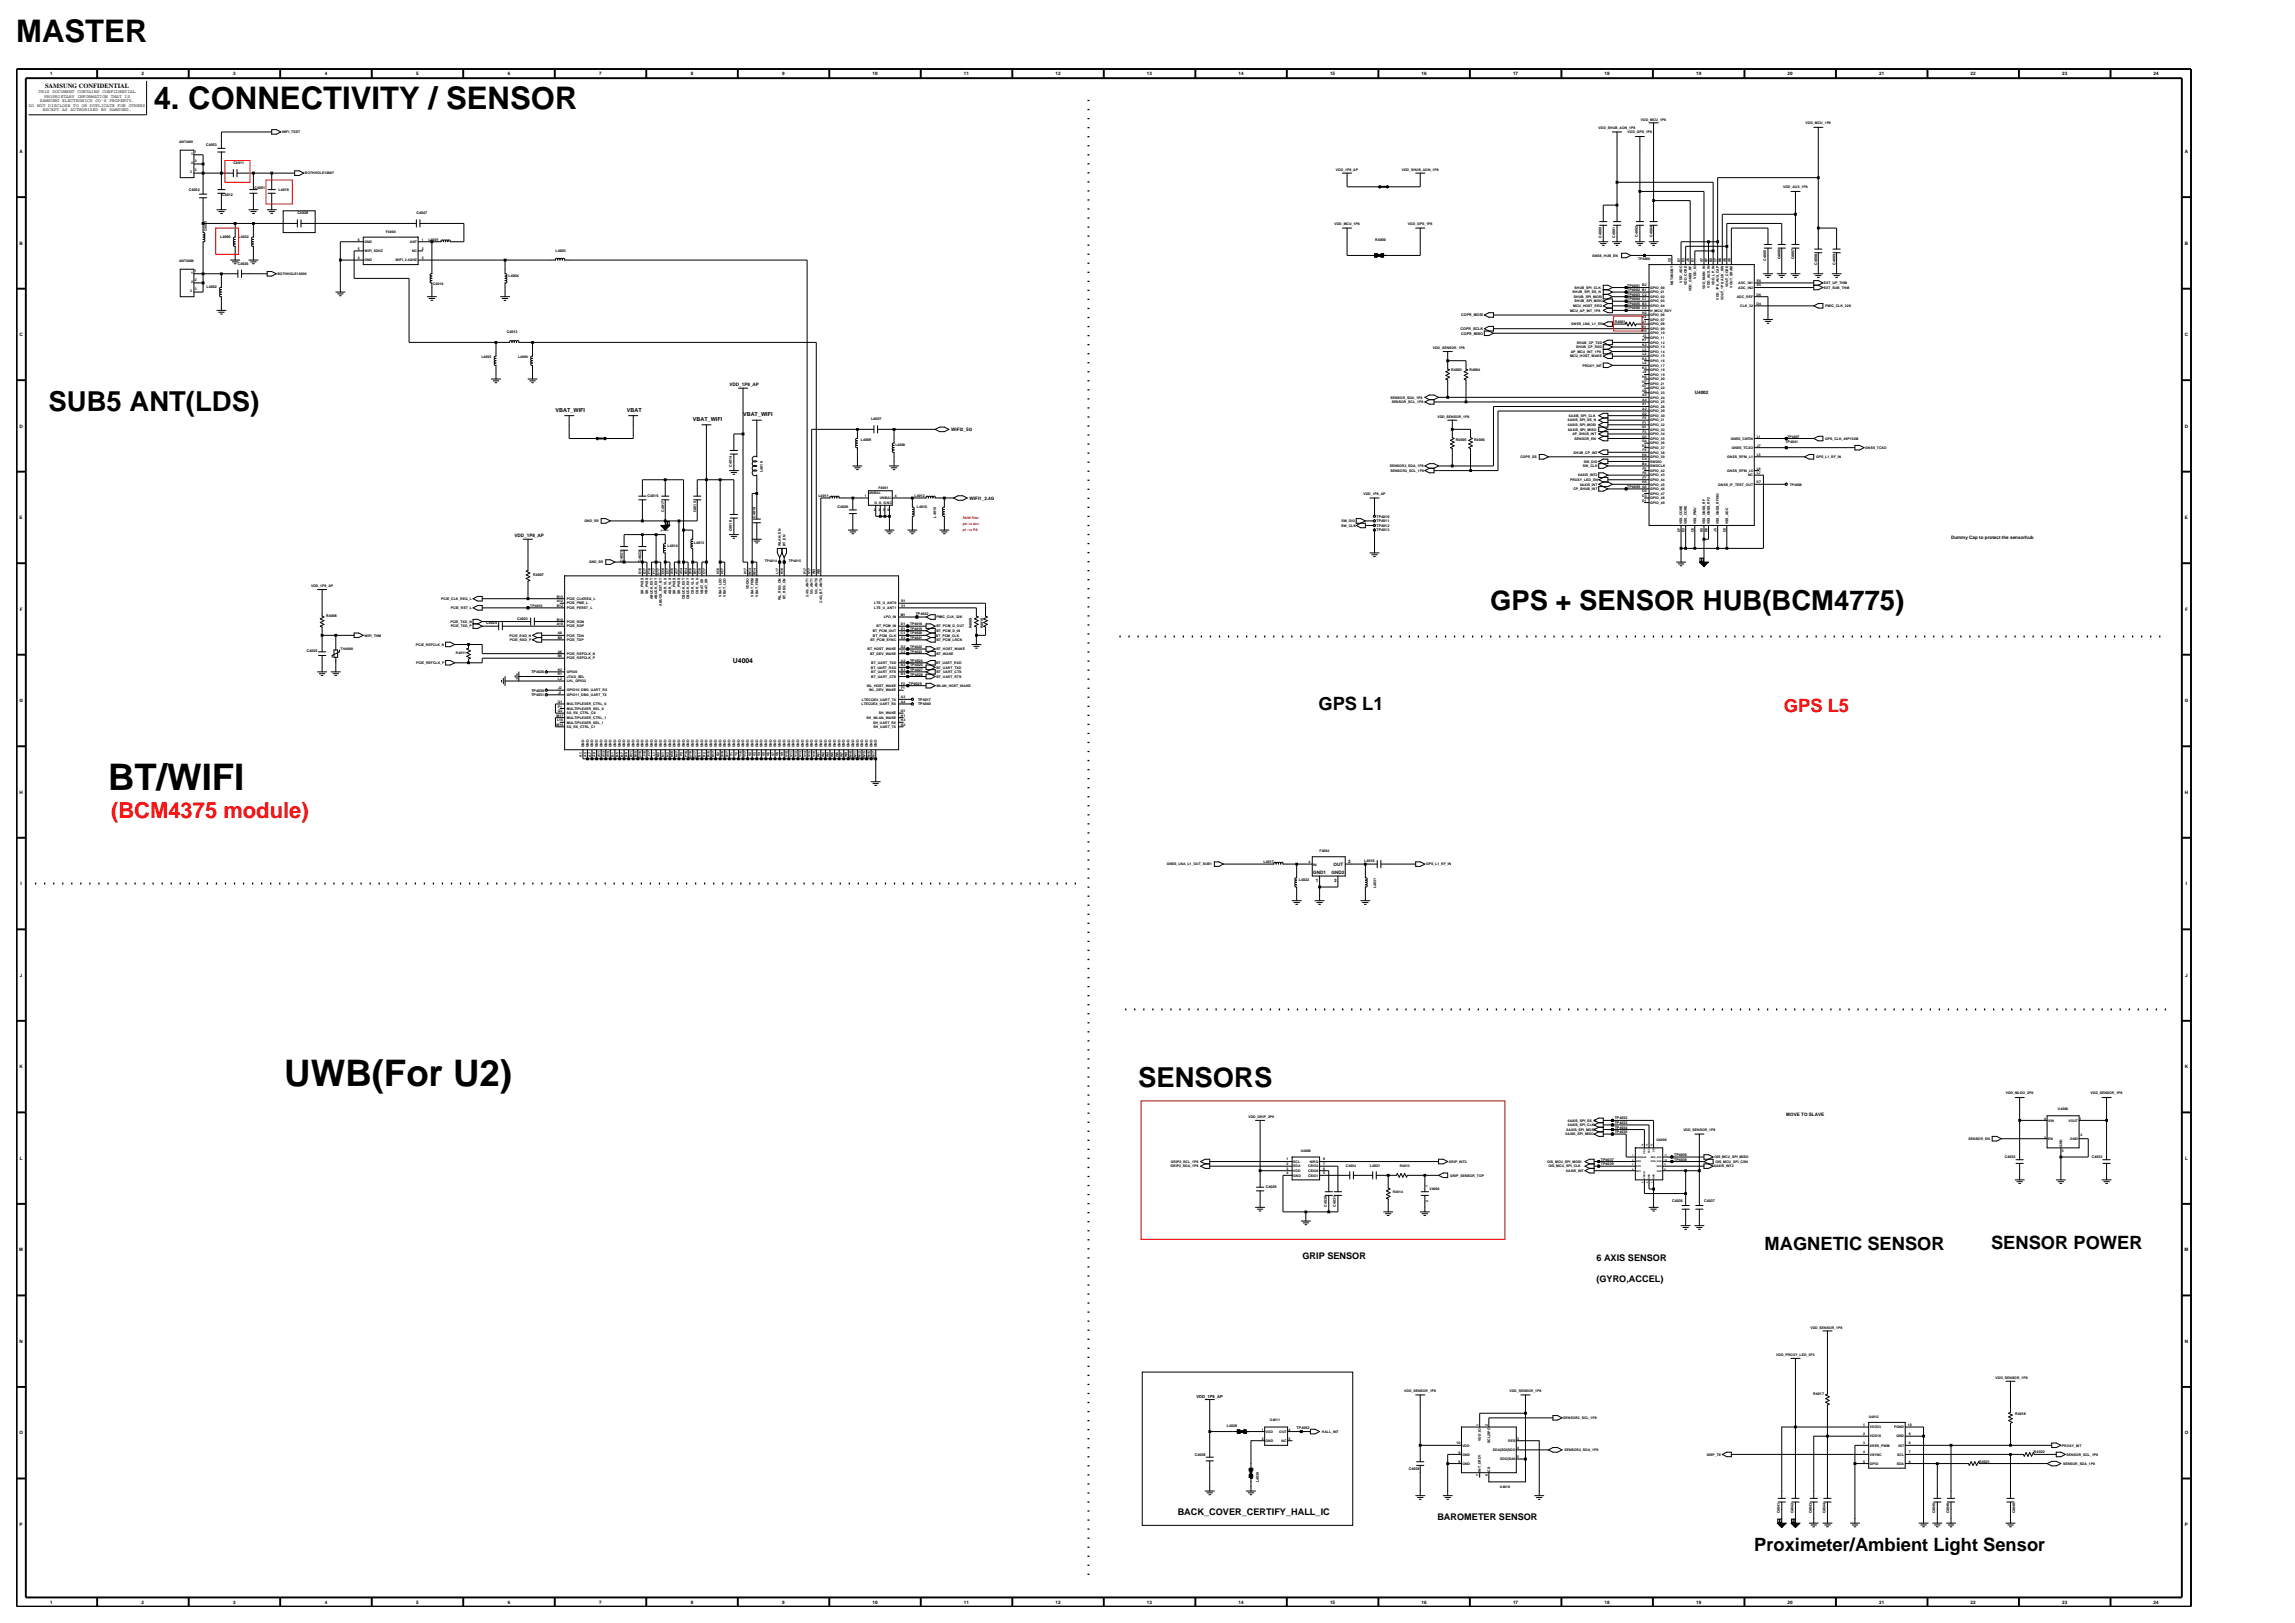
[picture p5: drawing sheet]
<svg xmlns="http://www.w3.org/2000/svg" width="420mm" height="297mm" viewBox="0 0 420 297" stroke-linecap="round" stroke-linejoin="round" font-family="sans-serif">
<defs><g id="words">
<g font-size="6.7">
<text x="19.8" y="144.5">BT/WIFI</text>
<text x="52" y="198.7">UWB(For U2)</text>
</g>
<g font-size="5.7">
<text x="2.9" y="7.8">MASTER</text>
<text x="28.1" y="19.9">4. CONNECTIVITY / SENSOR</text>
</g>
<g font-size="5">
<text x="8.9" y="75.1">SUB5 ANT(LDS)</text>
<text x="272.7" y="111.7">GPS + SENSOR HUB(BCM4775)</text>
<text x="208.3" y="198.9">SENSORS</text>
</g>
<text font-size="4" fill="#f00" x="20.3" y="149.7">(BCM4375 module)</text>
<g font-size="3.4">
<text x="241.3" y="129.9">GPS L1</text>
<text x="322.9" y="228.7">MAGNETIC SENSOR</text>
<text x="364.4" y="228.5">SENSOR POWER</text>
<text x="321" y="283.7">Proximeter/Ambient Light Sensor</text>
</g>
<text font-size="3.4" fill="#f00" x="326.5" y="130.3">GPS L5</text>
<g font-size="1.7">
<text x="238.4" y="230.3">GRIP SENSOR</text>
<text x="292.2" y="230.8">6 AXIS SENSOR</text>
<text x="292.2" y="234.5">(GYRO,ACCEL)</text>
<text x="215.5" y="277.2">BACK_COVER_CERTIFY_HALL_IC</text>
<text x="263" y="278.1">BAROMETER SENSOR</text>
</g>
<text font-size="1.3" x="134.1" y="121.3">U4004</text>
<text font-size="1.2" x="8.2" y="16">SAMSUNG CONFIDENTIAL</text>
<g font-size="1">
<text x="101.7" y="75.4">VBAT_WIFI</text>
<text x="114.7" y="75.4">VBAT</text>
<text x="126.8" y="77.1">VBAT_WIFI</text>
<text x="136" y="76.2">VBAT_WIFI</text>
</g>
<g font-size=".8">
<text x="7.1" y="17">THIS DOCUMENT CONTAINS CONFIDENTIAL</text>
<text x="8.1" y="17.9">PROPRIETARY INFORMATION THAT IS</text>
<text x="9.2" y="13.8">1</text>
<text x="25.9" y="13.8">2</text>
<text x="42.7" y="13.8">3</text>
<text x="59.4" y="13.8">4</text>
<text x="76.2" y="13.8">5</text>
<text x="92.9" y="13.8">6</text>
<text x="109.7" y="13.8">7</text>
<text x="126.4" y="13.8">8</text>
<text x="143.2" y="13.8">9</text>
<text x="159.7" y="13.8">10</text>
<text x="176.4" y="13.8">11</text>
<text x="193.2" y="13.8">12</text>
<text x="209.9" y="13.8">13</text>
<text x="226.7" y="13.8">14</text>
<text x="243.4" y="13.8">15</text>
<text x="260.2" y="13.8">16</text>
<text x="276.9" y="13.8">17</text>
<text x="293.7" y="13.8">18</text>
<text x="310.4" y="13.8">19</text>
<text x="327.1" y="13.8">20</text>
<text x="343.9" y="13.8">21</text>
<text x="360.6" y="13.8">22</text>
<text x="377.4" y="13.8">23</text>
<text x="394.1" y="13.8">24</text>
<text x="5.3" y="19.6">DO NOT DISCLOSE TO OR DUPLICATE FOR OTHERS</text>
<text x="7.3" y="18.7">SAMSUNG ELECTRONICS CO'S PROPERTY.</text>
<text x="7.8" y="20.4">EXCEPT AS AUTHORIZED BY SAMSUNG.</text>
<text x="3.6" y="28">A</text>
<text x="399.8" y="28">A</text>
<text x="3.6" y="44.8">B</text>
<text x="399.8" y="44.8">B</text>
<text x="3.6" y="61.5">C</text>
<text x="399.8" y="61.5">C</text>
<text x="133.5" y="70.7">VDD_1P8_AP</text>
<text x="310.2" y="72.2">U4002</text>
<text x="3.6" y="78.3">D</text>
<text x="174.1" y="78.9">WIFI2_5G</text>
<text x="399.8" y="78.3">D</text>
<text x="3.6" y="95">E</text>
<text x="177.4" y="91.4">WIFI1_2.4G</text>
<text x="399.9" y="95">E</text>
<text x="94.1" y="98.3">VDD_1P8_AP</text>
<text x="357" y="98.7">Dummy Cap to protect the sensorhub</text>
<text x="3.6" y="111.7">F</text>
<text x="399.9" y="111.7">F</text>
<text x="3.6" y="128.5">G</text>
<text x="399.8" y="128.5">G</text>
<text x="3.6" y="145.2">H</text>
<text x="399.8" y="145.2">H</text>
<text x="3.8" y="162">I</text>
<text x="240.3" y="160">GND1</text>
<text x="240.8" y="161.3">1</text>
<text x="243.7" y="160">GND2</text>
<text x="244.1" y="158.4">OUT</text>
<text x="244.2" y="161.3">3</text>
<text x="246.7" y="158">2</text>
<text x="400" y="162">I</text>
<text x="3.6" y="178.7">J</text>
<text x="399.9" y="178.7">J</text>
<text x="3.6" y="195.5">K</text>
<text x="399.8" y="195.5">K</text>
<text x="326.9" y="204.2">MOVE TO SLAVE</text>
<text x="3.6" y="212.2">L</text>
<text x="399.9" y="212.2">L</text>
<text x="3.5" y="229">M</text>
<text x="399.8" y="229">M</text>
<text x="3.6" y="245.7">N</text>
<text x="399.8" y="245.7">N</text>
<text x="219" y="255.7">VDD_1P8_AP</text>
<text x="3.6" y="262.5">O</text>
<text x="399.8" y="262.5">O</text>
<text x="3.6" y="279.2">P</text>
<text x="399.9" y="279.2">P</text>
<text x="9.2" y="293.5">1</text>
<text x="25.9" y="293.5">2</text>
<text x="42.7" y="293.5">3</text>
<text x="59.4" y="293.5">4</text>
<text x="76.2" y="293.5">5</text>
<text x="92.9" y="293.5">6</text>
<text x="109.7" y="293.5">7</text>
<text x="126.4" y="293.5">8</text>
<text x="143.2" y="293.5">9</text>
<text x="159.7" y="293.5">10</text>
<text x="176.4" y="293.5">11</text>
<text x="193.2" y="293.5">12</text>
<text x="209.9" y="293.5">13</text>
<text x="226.7" y="293.5">14</text>
<text x="243.4" y="293.5">15</text>
<text x="260.2" y="293.5">16</text>
<text x="276.9" y="293.5">17</text>
<text x="293.7" y="293.5">18</text>
<text x="310.4" y="293.5">19</text>
<text x="327.1" y="293.5">20</text>
<text x="343.9" y="293.5">21</text>
<text x="360.6" y="293.5">22</text>
<text x="377.4" y="293.5">23</text>
<text x="394.1" y="293.5">24</text>
</g>
<g font-size=".7">
<text x="37.7" y="26.7">C4053</text>
<text x="34.6" y="34.9">C4052</text>
<text x="40.6" y="35.9">C4012</text>
<text x="42.7" y="30">C4011</text>
<text x="46.6" y="34.6">C4051</text>
<text x="51" y="35">L4019</text>
<text x="54.4" y="39.2">C4028</text>
<text x="76.2" y="39.2">C4047</text>
<text x="40.3" y="43.5">L4000</text>
<text x="43.6" y="43.5">L4032</text>
<text x="78.4" y="44">L4001</text>
<text x="101.7" y="46.1">L4003</text>
<text x="251.7" y="44.1">R4000</text>
<text x="293.1" y="43.5" transform="rotate(-90 293.1 43.5)">C4000</text>
<text x="295.6" y="43.5" transform="rotate(-90 295.6 43.5)">C4001</text>
<text x="299.8" y="43.3" transform="rotate(-90 299.8 43.3)">C4002</text>
<text x="302.4" y="43.3" transform="rotate(-90 302.4 43.3)">C4004</text>
<text x="323.2" y="47.7" transform="rotate(-90 323.2 47.7)">C4005</text>
<text x="325.9" y="47.5" transform="rotate(-90 325.9 47.5)">C4006</text>
<text x="328.4" y="47.5" transform="rotate(-90 328.4 47.5)">C4007</text>
<text x="37.8" y="52.7">L4002</text>
<text x="43.5" y="48.4">C4026</text>
<text x="93.1" y="50.7">L4004</text>
<text x="297.8" y="52.4">TP4001 B2</text>
<text x="297.8" y="53.3">TP4002 B1</text>
<text x="332.6" y="48.4" transform="rotate(-90 332.6 48.4)">C4008</text>
<text x="335.9" y="48.4" transform="rotate(-90 335.9 48.4)">C4009</text>
<text x="267.4" y="57.9">COPR_MOSI</text>
<text x="295.5" y="59.1">R4001</text>
<text x="297.8" y="55.8">TP4005 B3</text>
<text x="297.8" y="56.6">TP4006 C3</text>
<text x="297.8" y="54.9">TP4004 C1</text>
<text x="297.8" y="54.1">TP4003 C2</text>
<text x="92.8" y="61">C4013</text>
<text x="267.3" y="60.4">COPR_SCLK</text>
<text x="267.4" y="61.2">COPR_MISO</text>
<text x="265.6" y="67.9">R4003</text>
<text x="268.9" y="67.9">R4004</text>
<text x="159.4" y="76.9">L4007</text>
<text x="157.6" y="80.7">L4009</text>
<text x="266.4" y="80.7">R4005</text>
<text x="269.8" y="80.7">R4006</text>
<text x="326.7" y="81">TP4041</text>
<text x="134" y="85.5" transform="rotate(-90 134 85.5)">C4014</text>
<text x="139.6" y="86.3" transform="rotate(-90 139.6 86.3)">L4010</text>
<text x="297.8" y="89.3">TP4009 G5</text>
<text x="118.5" y="91">C4016</text>
<text x="121.5" y="93.6" transform="rotate(-90 121.5 93.6)">C4017</text>
<text x="127.4" y="93.7" transform="rotate(-90 127.4 93.7)">C4015</text>
<text x="138.3" y="94.8" transform="rotate(-90 138.3 94.8)">C4019</text>
<text x="149.8" y="90.9">L4011</text>
<text x="153.3" y="92.9">C4020</text>
<text x="167.4" y="90.9">L4012</text>
<text x="167.8" y="92.9">L4016</text>
<text x="171.3" y="94.7" transform="rotate(-90 171.3 94.7)">L4015</text>
<text x="251.9" y="94.7">TP4010</text>
<text x="251.9" y="95.6">TP4011</text>
<text x="122.2" y="100.1">L4014</text>
<text x="127" y="99.5">L4013</text>
<text x="134" y="97.2" transform="rotate(-90 134 97.2)">C4018</text>
<text x="251.9" y="97.2">TP4013</text>
<text x="251.9" y="96.4">TP4012</text>
<text x="97.6" y="105.4">R4007</text>
<text x="114" y="102.9" transform="rotate(-90 114 102.9)">C4021</text>
<text x="117.4" y="102.9" transform="rotate(-90 117.4 102.9)">C4022</text>
<text x="59.7" y="113">R4008</text>
<text x="94.7" y="113.4">C4023</text>
<text x="167.6" y="112.5">TP4042</text>
<text x="56.1" y="119.3">C4025</text>
<text x="89" y="114.2">C4024</text>
<text x="177.9" y="115" transform="rotate(-90 177.9 115)">R4009</text>
<text x="179.9" y="115" transform="rotate(-90 179.9 115)">R4010</text>
<text x="97.2" y="123.2">TP4026</text>
<text x="166.3" y="125.3">TP4029</text>
<text x="166.5" y="121.9">TP4025</text>
<text x="166.5" y="123.6">TP4028</text>
<text x="166.5" y="121.1">TP4024</text>
<text x="166.5" y="122.8">TP4027</text>
<text x="97.2" y="127.4">TP4031</text>
<text x="97.2" y="126.5">TP4030</text>
<text x="168" y="128.2">TP4017</text>
<text x="168" y="129.1">TP4040</text>
<text x="231.2" y="157.9">L4017</text>
<text x="237.7" y="161.3">L4022</text>
<text x="249.7" y="157.8">L4018</text>
<text x="251.9" y="162.5" transform="rotate(-90 251.9 162.5)">L4031</text>
<text x="295.5" y="205.7">TP4033</text>
<text x="295.5" y="207.4">TP4035</text>
<text x="295.5" y="204.8">TP4032</text>
<text x="295.5" y="206.5">TP4034</text>
<text x="250.7" y="213.6">L4021</text>
<text x="293" y="213.2">TP4039</text>
<text x="293" y="212.4">TP4037</text>
<text x="306.4" y="211.5">TP4036</text>
<text x="306.4" y="212.4">TP4038</text>
<text x="366.9" y="211.9">C4032</text>
<text x="382.8" y="211.9">C4033</text>
<text x="231.7" y="217.4">C4029</text>
<text x="242.8" y="220.8" transform="rotate(-90 242.8 220.8)">C4030</text>
<text x="244.5" y="220.8" transform="rotate(-90 244.5 220.8)">C4031</text>
<text x="306" y="219.9">C4036</text>
<text x="311.9" y="219.9">C4037</text>
<text x="331.8" y="255.3">R4017</text>
<text x="224.5" y="261.2">L4028</text>
<text x="237.3" y="261.6">TP4052</text>
<text x="368.8" y="258.9">R4018</text>
<text x="218.7" y="266.3">C4038</text>
<text x="257.8" y="268.9">C4039</text>
<text x="362.2" y="267.6">R4021</text>
<text x="372.2" y="265.9">R4022</text>
<text x="230.4" y="271.2" transform="rotate(-90 230.4 271.2)">L4030</text>
<text x="325.7" y="276.9" transform="rotate(-90 325.7 276.9)">C4041</text>
<text x="328.2" y="276.9" transform="rotate(-90 328.2 276.9)">C4042</text>
<text x="331.6" y="276.9" transform="rotate(-90 331.6 276.9)">C4043</text>
<text x="334.1" y="276.9" transform="rotate(-90 334.1 276.9)">C4044</text>
<text x="354.2" y="276.9" transform="rotate(-90 354.2 276.9)">C4045</text>
<text x="356.7" y="276.9" transform="rotate(-90 356.7 276.9)">C4046</text>
<text x="368.8" y="276.9" transform="rotate(-90 368.8 276.9)">C4040</text>
</g>
<g font-size=".6">
<text x="292.6" y="23.5">VDD_SHUB_AON_1P8</text>
<text x="300.3" y="22.1">VDD_MCU_1P8</text>
<text x="330.4" y="22.7">VDD_MCU_1P8</text>
<text x="32.8" y="26.2">ANT4001</text>
<text x="35" y="28.3">1</text>
<text x="35" y="29.9">2</text>
<text x="35.7" y="27.9">1</text>
<text x="35.7" y="29.6">2</text>
<text x="51.6" y="24.4">WIFI_TEST</text>
<text x="297.8" y="24.4">VDD_GPS_1P8</text>
<text x="34.8" y="31.6">3</text>
<text x="35.7" y="31.3">3</text>
<text x="55.8" y="31.9">BOTHHOLE10007</text>
<text x="244.5" y="31.3">VDD_1P8_AP</text>
<text x="256.5" y="31.3">VDD_SHUB_AON_1P8</text>
<text x="326.3" y="34.4">VDD_AUX_1P8</text>
<text x="244.2" y="41.1">VDD_MCU_1P8</text>
<text x="257.7" y="41.1">VDD_GPS_1P8</text>
<text x="37.8" y="42.4" transform="rotate(-90 37.8 42.4)">C4003</text>
<text x="65.5" y="47.4">4</text>
<text x="65.5" y="45.7">5</text>
<text x="65.5" y="44">6</text>
<text x="66.7" y="47.8">GND</text>
<text x="66.7" y="46.1">WIFI_5GHZ</text>
<text x="66.7" y="44.5">GND</text>
<text x="70.6" y="42.6">F4000</text>
<text x="72.4" y="47.8">WIFI_2.4GHZ</text>
<text x="75" y="44.5">ANT</text>
<text x="75.4" y="46.1">NC</text>
<text x="77.2" y="44">1</text>
<text x="77.2" y="45.7">2</text>
<text x="77.2" y="47.4">3</text>
<text x="291.4" y="47">GNSS_HUB_EN</text>
<text x="299.8" y="47.6">TP4000</text>
<text x="305.8" y="48" transform="rotate(-90 305.8 48)">C5</text>
<text x="307.5" y="48" transform="rotate(-90 307.5 48)">E7</text>
<text x="308.3" y="48" transform="rotate(-90 308.3 48)">E3</text>
<text x="309.1" y="47.9" transform="rotate(-90 309.1 47.9)">J6</text>
<text x="310" y="48" transform="rotate(-90 310 48)">E1</text>
<text x="311.6" y="48" transform="rotate(-90 311.6 48)">A7</text>
<text x="312.5" y="48" transform="rotate(-90 312.5 48)">B7</text>
<text x="313.3" y="48" transform="rotate(-90 313.3 48)">B5</text>
<text x="314.1" y="48" transform="rotate(-90 314.1 48)">C7</text>
<text x="315" y="48" transform="rotate(-90 315 48)">B6</text>
<text x="315.8" y="48" transform="rotate(-90 315.8 48)">A6</text>
<text x="316.7" y="48" transform="rotate(-90 316.7 48)">A5</text>
<text x="32.8" y="48">ANT4000</text>
<text x="34.8" y="53.4">3</text>
<text x="35" y="50.1">1</text>
<text x="35" y="51.7">2</text>
<text x="35.7" y="49.7">1</text>
<text x="35.7" y="51.4">2</text>
<text x="35.7" y="53.1">3</text>
<text x="50.8" y="50.3">BOTHHOLE10006</text>
<text x="79.3" y="52.2">C4010</text>
<text x="287.8" y="53.7">SHUB_SPI_SS_N</text>
<text x="288.1" y="52.8">SHUB_SPI_CLK</text>
<text x="302" y="53.7">GPIO_01</text>
<text x="302" y="52.8">GPIO_00</text>
<text x="306.2" y="52.2" transform="rotate(-90 306.2 52.2)">NSTANDBY</text>
<text x="307.9" y="51.7" transform="rotate(-90 307.9 51.7)">VDD_ADC</text>
<text x="308.7" y="52.2" transform="rotate(-90 308.7 52.2)">VDD_CORE</text>
<text x="309.5" y="53.3" transform="rotate(-90 309.5 53.3)">VDD_GNSS_RF</text>
<text x="310.4" y="51" transform="rotate(-90 310.4 51)">VDD_IO</text>
<text x="312.1" y="52.9" transform="rotate(-90 312.1 52.9)">VDD_MAIN_IN</text>
<text x="312.9" y="52.7" transform="rotate(-90 312.9 52.7)">VDD_AUX_IN</text>
<text x="313.7" y="52.1" transform="rotate(-90 313.7 52.1)">VDD_LP_IN</text>
<text x="316.2" y="52.6" transform="rotate(-90 316.2 52.6)">VOUT_CORE</text>
<text x="317.1" y="52.6" transform="rotate(-90 317.1 52.6)">VOUT_SRAM</text>
<text x="318.1" y="52.8">ADC_IN2</text>
<text x="318.1" y="52">ADC_IN1</text>
<text x="321.5" y="52.4">E5</text>
<text x="321.5" y="51.6">E6</text>
<text x="333.8" y="52.8">EXT_SUB_THM</text>
<text x="333.8" y="52">EXT_UP_THM</text>
<text x="287.3" y="57">MCU_AP_INT_1P8</text>
<text x="287.5" y="59.5">GNSS_LNA_L1_EN</text>
<text x="287.9" y="56.2">MCU_HOST_REQ</text>
<text x="288" y="54.5">SHUB_SPI_MOSI</text>
<text x="288.2" y="55.3">SHUB_SPI_MISO</text>
<text x="300.5" y="60">H1</text>
<text x="300.5" y="57.4">H2</text>
<text x="300.6" y="59.1">J1</text>
<text x="300.6" y="58.3">J2</text>
<text x="302" y="59.5">GPIO_08</text>
<text x="302" y="58.7">GPIO_07</text>
<text x="302" y="57.9">GPIO_06</text>
<text x="302" y="55.3">GPIO_03</text>
<text x="302" y="54.5">GPIO_02</text>
<text x="302" y="57">H_MCU_RDY</text>
<text x="302" y="56.2">GPIO_04</text>
<text x="314.6" y="54.8" transform="rotate(-90 314.6 54.8)">VDD_1P8_AUX_CAP</text>
<text x="315.4" y="54.9" transform="rotate(-90 315.4 54.9)">VOUT_1P8_AUX_SW</text>
<text x="317.8" y="54.5">ADC_REF</text>
<text x="318.5" y="56.2">CLK_32</text>
<text x="321.5" y="55.8">D4</text>
<text x="321.5" y="54.1">D6</text>
<text x="334" y="56.2">PMIC_CLK_32K</text>
<text x="88.1" y="65.6">L4005</text>
<text x="94.8" y="65.6">L4006</text>
<text x="262.2" y="63.9">VDD_SENSOR_1P8</text>
<text x="287.3" y="65.4">MCU_HOST_WAKE</text>
<text x="287.4" y="64.6">AP_MCU_INT_1P8</text>
<text x="288.5" y="63.7">SHUB_CP_RXD</text>
<text x="288.6" y="62.9">SHUB_CP_TXD</text>
<text x="300.5" y="62.5">K1</text>
<text x="300.5" y="63.3">K2</text>
<text x="300.5" y="65.8">K4</text>
<text x="300.5" y="60.8">H3</text>
<text x="300.6" y="65">L2</text>
<text x="300.6" y="64.2">L3</text>
<text x="300.6" y="61.6">J3</text>
<text x="302" y="65.4">GPIO_15</text>
<text x="302" y="64.6">GPIO_14</text>
<text x="302" y="62.9">GPIO_12</text>
<text x="302" y="63.7">GPIO_13</text>
<text x="302" y="62.1">GPIO_11</text>
<text x="302" y="60.4">GPIO_09</text>
<text x="302" y="61.2">GPIO_10</text>
<text x="289.6" y="67.1">PROXY_INT</text>
<text x="300.5" y="71.7">G6</text>
<text x="300.5" y="70.8">G7</text>
<text x="300.5" y="67.5">K3</text>
<text x="300.5" y="69.2">H6</text>
<text x="300.5" y="70">H7</text>
<text x="300.6" y="66.7">L4</text>
<text x="300.6" y="68.3">J4</text>
<text x="302" y="67.1">GPIO_17</text>
<text x="302" y="67.9">GPIO_18</text>
<text x="302" y="66.2">GPIO_16</text>
<text x="302" y="69.6">GPIO_20</text>
<text x="302" y="70.4">GPIO_21</text>
<text x="302" y="68.8">GPIO_19</text>
<text x="302" y="71.3">GPIO_22</text>
<text x="254.5" y="72.9">SENSOR_SDA_1P8</text>
<text x="254.7" y="73.8">SENSOR_SCL_1P8</text>
<text x="263" y="76.5">VDD_SENSOR_1P8</text>
<text x="286.9" y="78">6AXIS_SPI_MOSI</text>
<text x="286.9" y="77.1">6AXIS_SPI_SS_N</text>
<text x="287.1" y="76.3">6AXIS_SPI_CLK</text>
<text x="300.5" y="75.9">G2</text>
<text x="300.5" y="74.2">A1</text>
<text x="300.5" y="75">A2</text>
<text x="300.5" y="72.5">A3</text>
<text x="300.5" y="73.4">A4</text>
<text x="300.6" y="76.7">F2</text>
<text x="300.6" y="77.5">F1</text>
<text x="302" y="72.1">GPIO_23</text>
<text x="302" y="77.1">GPIO_31</text>
<text x="302" y="76.3">GPIO_30</text>
<text x="302" y="78">GPIO_32</text>
<text x="302" y="74.6">GPIO_28</text>
<text x="302" y="75.4">GPIO_29</text>
<text x="302" y="72.9">GPIO_24</text>
<text x="302" y="73.8">GPIO_25</text>
<text x="163.9" y="81.5">L4008</text>
<text x="278.2" y="83.8">COPR_SS</text>
<text x="287" y="78.8">6AXIS_SPI_MISO</text>
<text x="287.8" y="79.6">AP_SHUB_INT</text>
<text x="288" y="83">SHUB_CP_INT</text>
<text x="288.2" y="80.5">SENSOR_EN</text>
<text x="300.5" y="80.1">G3</text>
<text x="300.5" y="80.9">G4</text>
<text x="300.5" y="78.4">G1</text>
<text x="300.5" y="83.4">H4</text>
<text x="300.5" y="81.7">E4</text>
<text x="300.6" y="79.2">F3</text>
<text x="300.6" y="82.6">F4</text>
<text x="302" y="83.8">GPIO_39</text>
<text x="302" y="80.5">GPIO_35</text>
<text x="302" y="81.3">GPIO_36</text>
<text x="302" y="79.6">GPIO_34</text>
<text x="302" y="83">GPIO_38</text>
<text x="302" y="78.8">GPIO_33</text>
<text x="302" y="82.1">GPIO_37</text>
<text x="316.1" y="83.8">GNSS_RFIN_L1</text>
<text x="316.7" y="80.5">GNSS_CNTIN</text>
<text x="316.9" y="82.1">GNSS_TCXO</text>
<text x="321.5" y="80.1">L1</text>
<text x="321.5" y="83.4">L5</text>
<text x="321.5" y="81.7">J7</text>
<text x="327.1" y="80.1">TP4007</text>
<text x="332.4" y="83.8">GPS_L1_RF_IN</text>
<text x="334" y="80.5">GPS_CLK_49P152M</text>
<text x="341.3" y="82.1">GNSS_TCXO</text>
<text x="160.8" y="89.5">F4001</text>
<text x="254.3" y="85.5">SENSOR2_SDA_1P8</text>
<text x="254.5" y="86.3">SENSOR2_SCL_1P8</text>
<text x="287.3" y="88">PROXY_LED_EN</text>
<text x="288" y="89.7">CP_SHUB_INT</text>
<text x="288.8" y="87.2">6AXIS_INT2</text>
<text x="289.2" y="88.8">6AXIS_INT</text>
<text x="289.7" y="85.5">SW_CLK</text>
<text x="289.8" y="84.7">SW_DIO</text>
<text x="300.5" y="88.4">H5</text>
<text x="300.5" y="84.2">C4</text>
<text x="300.5" y="85.1">B4</text>
<text x="300.6" y="85.9">F5</text>
<text x="300.6" y="86.7">F6</text>
<text x="300.6" y="87.6">F7</text>
<text x="302" y="88.8">GPIO_45</text>
<text x="302" y="89.7">GPIO_46</text>
<text x="302" y="86.3">GPIO_42</text>
<text x="302" y="87.2">GPIO_43</text>
<text x="302" y="88">GPIO_44</text>
<text x="302" y="84.7">SWDIO</text>
<text x="302" y="85.5">SWDCLK</text>
<text x="314.4" y="88.8">GNSS_IF_TEST_OUT</text>
<text x="316.1" y="86.3">GNSS_RFIN_L5</text>
<text x="319.9" y="87.2">NC</text>
<text x="321.5" y="88.4">K7</text>
<text x="321.5" y="86.7">L7</text>
<text x="321.5" y="85.9">L6</text>
<text x="327.5" y="88.8">TP4008</text>
<text x="107" y="95.5">GND_SR</text>
<text x="158.3" y="91">1</text>
<text x="159" y="90.5">UNBAL</text>
<text x="159.9" y="93.5">2</text>
<text x="160" y="92.3">G G G NC</text>
<text x="160.8" y="93.5">3</text>
<text x="161" y="91.3">UNBAL</text>
<text x="161.6" y="93.5">5</text>
<text x="162.4" y="93.5">6</text>
<text x="163.8" y="91">4</text>
<text x="245.5" y="95.5">SW_DIO</text>
<text x="249.5" y="90.5">VDD_1P8_AP</text>
<text x="300.5" y="91.8">D1</text>
<text x="300.5" y="90.1">D2</text>
<text x="300.5" y="90.9">D3</text>
<text x="302" y="92.2">GPIO_49</text>
<text x="302" y="90.5">GPIO_47</text>
<text x="302" y="91.4">GPIO_48</text>
<text x="307.9" y="95.9" transform="rotate(-90 307.9 95.9)">VSS_CORE</text>
<text x="308.7" y="95.9" transform="rotate(-90 308.7 95.9)">VSS_CORE</text>
<text x="310.4" y="95.9" transform="rotate(-90 310.4 95.9)">VSS_PMU</text>
<text x="312.1" y="95.9" transform="rotate(-90 312.1 95.9)">VSS_GNSS_RF</text>
<text x="312.9" y="95.9" transform="rotate(-90 312.9 95.9)">VSS_GNSS_RF2</text>
<text x="314.6" y="95.9" transform="rotate(-90 314.6 95.9)">VSS_GNSS_RFDIG</text>
<text x="316.2" y="95.9" transform="rotate(-90 316.2 95.9)">VSS_ADC</text>
<text x="142.9" y="99.9" transform="rotate(-90 142.9 99.9)">WLAN_EN</text>
<text x="143.7" y="99.9" transform="rotate(-90 143.7 99.9)">BT_EN</text>
<text x="245.5" y="96.4">SW_CLK</text>
<text x="307.5" y="97.4" transform="rotate(-90 307.5 97.4)">D7</text>
<text x="308.3" y="97.4" transform="rotate(-90 308.3 97.4)">E2</text>
<text x="310" y="97.4" transform="rotate(-90 310 97.4)">C6</text>
<text x="311.6" y="97.4" transform="rotate(-90 311.6 97.4)">K5</text>
<text x="312.5" y="97.4" transform="rotate(-90 312.5 97.4)">K6</text>
<text x="314.1" y="97.3" transform="rotate(-90 314.1 97.3)">J5</text>
<text x="315.8" y="97.4" transform="rotate(-90 315.8 97.4)">D5</text>
<text x="56.9" y="107.5">VDD_1P8_AP</text>
<text x="107.8" y="103.1">GND_SR</text>
<text x="117.4" y="105.1" transform="rotate(-90 117.4 105.1)">E16</text>
<text x="118.2" y="105.1" transform="rotate(-90 118.2 105.1)">E17</text>
<text x="119" y="105.1" transform="rotate(-90 119 105.1)">F16</text>
<text x="119.9" y="105.1" transform="rotate(-90 119.9 105.1)">F17</text>
<text x="120.7" y="105.1" transform="rotate(-90 120.7 105.1)">G17</text>
<text x="121.5" y="105.1" transform="rotate(-90 121.5 105.1)">D16</text>
<text x="122.4" y="105.1" transform="rotate(-90 122.4 105.1)">D17</text>
<text x="123.2" y="105.1" transform="rotate(-90 123.2 105.1)">A16</text>
<text x="124.1" y="105.1" transform="rotate(-90 124.1 105.1)">A17</text>
<text x="124.9" y="105.1" transform="rotate(-90 124.9 105.1)">A14</text>
<text x="125.7" y="105.1" transform="rotate(-90 125.7 105.1)">B14</text>
<text x="126.6" y="105.1" transform="rotate(-90 126.6 105.1)">B16</text>
<text x="127.4" y="105.1" transform="rotate(-90 127.4 105.1)">B17</text>
<text x="128.3" y="105.1" transform="rotate(-90 128.3 105.1)">C16</text>
<text x="129.1" y="105.1" transform="rotate(-90 129.1 105.1)">C17</text>
<text x="131.6" y="105.1" transform="rotate(-90 131.6 105.1)">H16</text>
<text x="132.4" y="105.1" transform="rotate(-90 132.4 105.1)">H17</text>
<text x="136.6" y="105.1" transform="rotate(-90 136.6 105.1)">K17</text>
<text x="137.1" y="107.8" transform="rotate(-90 137.1 107.8)">VDDIO</text>
<text x="137.5" y="105.2" transform="rotate(-90 137.5 105.2)">W13</text>
<text x="138.3" y="105.2" transform="rotate(-90 138.3 105.2)">W14</text>
<text x="140" y="102.9">TP4014</text>
<text x="142.5" y="105.1" transform="rotate(-90 142.5 105.1)">L17</text>
<text x="143.3" y="105.1" transform="rotate(-90 143.3 105.1)">K16</text>
<text x="144.4" y="102.9">TP4015</text>
<text x="147.5" y="105.1" transform="rotate(-90 147.5 105.1)">P17</text>
<text x="148.3" y="105.1" transform="rotate(-90 148.3 105.1)">V17</text>
<text x="149.2" y="105" transform="rotate(-90 149.2 105)">W3</text>
<text x="150" y="105" transform="rotate(-90 150 105)">W8</text>
<text x="80.7" y="109.8">PCIE_CLK_REQ_L</text>
<text x="82.4" y="114">PCIE_TXD_N</text>
<text x="82.5" y="111.5">PCIE_RST_L</text>
<text x="97" y="111">TP4016</text>
<text x="101.9" y="113.6">B10</text>
<text x="101.9" y="111">B12</text>
<text x="101.9" y="109.4">B13</text>
<text x="101.9" y="110.2">A12</text>
<text x="103.7" y="111.5">PCIE_PERST_L</text>
<text x="103.7" y="109.8">PCIE_CLKREQ_L</text>
<text x="103.7" y="114">PCIE_RDN</text>
<text x="103.7" y="110.6">PCIE_PME_L</text>
<text x="117.8" y="108.7" transform="rotate(-90 117.8 108.7)">SR_PVSS</text>
<text x="118.6" y="108.7" transform="rotate(-90 118.6 108.7)">SR_PVSS</text>
<text x="119.5" y="109.7" transform="rotate(-90 119.5 109.7)">ABUCK_EXT</text>
<text x="120.3" y="109.7" transform="rotate(-90 120.3 109.7)">ABUCK_EXT</text>
<text x="121.1" y="110.9" transform="rotate(-90 121.1 110.9)">ABUCK_EXT_BT</text>
<text x="122" y="108.7" transform="rotate(-90 122 108.7)">ASR_VLX</text>
<text x="122.8" y="108.7" transform="rotate(-90 122.8 108.7)">ASR_VLX</text>
<text x="123.6" y="108.7" transform="rotate(-90 123.6 108.7)">SR_PVSS</text>
<text x="124.5" y="108.7" transform="rotate(-90 124.5 108.7)">SR_PVSS</text>
<text x="125.3" y="109.7" transform="rotate(-90 125.3 109.7)">CBUCK_EXT</text>
<text x="126.2" y="109.7" transform="rotate(-90 126.2 109.7)">CBUCK_EXT</text>
<text x="127" y="108.7" transform="rotate(-90 127 108.7)">CSR_VLX</text>
<text x="127.8" y="108.7" transform="rotate(-90 127.8 108.7)">CSR_VLX</text>
<text x="128.7" y="108.7" transform="rotate(-90 128.7 108.7)">VBAT_SR</text>
<text x="129.5" y="108.7" transform="rotate(-90 129.5 108.7)">VBAT_SR</text>
<text x="132" y="109.2" transform="rotate(-90 132 109.2)">VBAT_LDO</text>
<text x="132.9" y="109.2" transform="rotate(-90 132.9 109.2)">VBAT_LDO</text>
<text x="137.9" y="109.2" transform="rotate(-90 137.9 109.2)">VBAT_FEM</text>
<text x="138.7" y="109.2" transform="rotate(-90 138.7 109.2)">VBAT_FEM</text>
<text x="142.9" y="109.8" transform="rotate(-90 142.9 109.8)">WL_REG_ON</text>
<text x="143.7" y="109.7" transform="rotate(-90 143.7 109.7)">BT_REG_ON</text>
<text x="147.9" y="109.2" transform="rotate(-90 147.9 109.2)">2.4G_ANT1</text>
<text x="148.8" y="108.6" transform="rotate(-90 148.8 108.6)">5G_ANT1</text>
<text x="149.6" y="108.6" transform="rotate(-90 149.6 108.6)">5G_ANT0</text>
<text x="150.4" y="110.4" transform="rotate(-90 150.4 110.4)">2.4G_BT_ANT0</text>
<text x="160" y="111.5">LTE_U_ANT1</text>
<text x="160" y="110.6">LTE_U_ANT0</text>
<text x="161.7" y="113.1">LPO_IN</text>
<text x="164.9" y="112.7">M1</text>
<text x="164.9" y="111">V1</text>
<text x="164.9" y="110.2">S1</text>
<text x="171.4" y="113.1">PMIC_CLK_32K</text>
<text x="62.3" y="119">TH4000</text>
<text x="66.7" y="116.5">WIFI_THM</text>
<text x="76.1" y="118.2">PCIE_REFCLK_N</text>
<text x="82.5" y="114.8">PCIE_TXD_P</text>
<text x="83.4" y="119.6">R4011</text>
<text x="93.3" y="116.5">PCIE_RXD_N</text>
<text x="93.3" y="117.3">PCIE_RXD_P</text>
<text x="101.9" y="114.4">A10</text>
<text x="102.1" y="116.9">B8</text>
<text x="102.1" y="119.4">A6</text>
<text x="102.1" y="116.1">A8</text>
<text x="103.7" y="117.3">PCIE_TDP</text>
<text x="103.7" y="119.8">PCIE_REFCLK_N</text>
<text x="103.7" y="116.5">PCIE_TDN</text>
<text x="103.7" y="114.8">PCIE_RDP</text>
<text x="158.8" y="119">BT_HOST_WAKE</text>
<text x="159.2" y="119.8">BT_DEV_WAKE</text>
<text x="159.3" y="117.3">BT_PCM_SYNC</text>
<text x="159.7" y="115.6">BT_PCM_OUT</text>
<text x="159.8" y="116.5">BT_PCM_CLK</text>
<text x="160.4" y="114.8">BT_PCM_IN</text>
<text x="164.9" y="116.1">C1</text>
<text x="164.9" y="119.4">C2</text>
<text x="164.9" y="114.4">D1</text>
<text x="164.9" y="118.6">D2</text>
<text x="164.9" y="115.2">E1</text>
<text x="164.9" y="116.9">E2</text>
<text x="166.5" y="115.2">TP4019</text>
<text x="166.5" y="118.6">TP4022</text>
<text x="166.5" y="114.4">TP4018</text>
<text x="166.5" y="119.4">TP4023</text>
<text x="166.5" y="116.9">TP4021</text>
<text x="166.5" y="116.1">TP4020</text>
<text x="171.3" y="116.5">BT_PCM_CLK</text>
<text x="171.4" y="114.8">BT_PCM_D_OUT</text>
<text x="171.4" y="115.6">BT_PCM_D_IN</text>
<text x="171.4" y="117.3">BT_PCM_LRCK</text>
<text x="171.4" y="119">BT_HOST_WAKE</text>
<text x="171.4" y="119.8">BT_WAKE</text>
<text x="76.1" y="121.5">PCIE_REFCLK_P</text>
<text x="102.1" y="123.6">K1</text>
<text x="102.1" y="122.8">K2</text>
<text x="102.1" y="120.2">B6</text>
<text x="102.1" y="124.4">L2</text>
<text x="103.7" y="124.8">LHL_GPIO2</text>
<text x="103.7" y="124">JTAG_SEL</text>
<text x="103.7" y="123.2">GPIO6</text>
<text x="103.7" y="120.7">PCIE_REFCLK_P</text>
<text x="158.6" y="125.7">WL_HOST_WAKE</text>
<text x="159.4" y="122.3">BT_UART_RXD</text>
<text x="159.4" y="123.2">BT_UART_RTS</text>
<text x="159.4" y="124">BT_UART_CTS</text>
<text x="159.4" y="121.5">BT_UART_TXD</text>
<text x="164.9" y="121.9">B2</text>
<text x="164.9" y="122.8">B3</text>
<text x="164.9" y="123.6">B4</text>
<text x="164.9" y="121.1">A2</text>
<text x="164.9" y="125.3">F2</text>
<text x="171.3" y="121.5">BT_UART_RXD</text>
<text x="171.4" y="122.3">BT_UART_TXD</text>
<text x="171.4" y="124">BT_UART_RTS</text>
<text x="171.4" y="125.7">WLAN_HOST_WAKE</text>
<text x="171.4" y="123.2">BT_UART_CTS</text>
<text x="101.9" y="131.1">M17</text>
<text x="101.9" y="132">L16</text>
<text x="102.1" y="130.3">Q2</text>
<text x="102.1" y="128.6">Q1</text>
<text x="102.1" y="129.5">P1</text>
<text x="102.1" y="126.9">J1</text>
<text x="102.1" y="126.1">J2</text>
<text x="103.7" y="129">MULTIPLEXER_CTRL_0</text>
<text x="103.7" y="130.7">5G_RX_CTRL_C0</text>
<text x="103.7" y="129.9">MULTIPLEXER_SEL_0</text>
<text x="103.7" y="131.5">MULTIPLEXER_CTRL_1</text>
<text x="103.7" y="126.5">GPIO10_DBG_UART_RX</text>
<text x="103.7" y="127.4">GPIO11_DBG_UART_TX</text>
<text x="157.7" y="129">LTECOEX_UART_RX</text>
<text x="157.7" y="128.2">LTECOEX_UART_TX</text>
<text x="158.6" y="131.5">SH_WLAN_WAKE</text>
<text x="159.1" y="126.5">WL_DEV_WAKE</text>
<text x="160.8" y="130.7">SH_WAKE</text>
<text x="164.9" y="130.3">G1</text>
<text x="164.9" y="131.1">H1</text>
<text x="164.9" y="132">H2</text>
<text x="164.9" y="127.8">A3</text>
<text x="164.9" y="128.6">A4</text>
<text x="164.9" y="126.1">F1</text>
<text x="101.9" y="132.8">M16</text>
<text x="103.7" y="132.4">MULTIPLEXER_SEL_1</text>
<text x="103.7" y="133.2">5G_RX_CTRL_C1</text>
<text x="106.9" y="136.8" transform="rotate(-90 106.9 136.8)">GND</text>
<text x="107.7" y="136.8" transform="rotate(-90 107.7 136.8)">GND</text>
<text x="108.6" y="136.8" transform="rotate(-90 108.6 136.8)">GND</text>
<text x="109.4" y="136.8" transform="rotate(-90 109.4 136.8)">GND</text>
<text x="110.2" y="136.8" transform="rotate(-90 110.2 136.8)">GND</text>
<text x="111.1" y="136.8" transform="rotate(-90 111.1 136.8)">GND</text>
<text x="111.9" y="136.8" transform="rotate(-90 111.9 136.8)">GND</text>
<text x="112.8" y="136.8" transform="rotate(-90 112.8 136.8)">GND</text>
<text x="113.6" y="136.8" transform="rotate(-90 113.6 136.8)">GND</text>
<text x="114.4" y="136.8" transform="rotate(-90 114.4 136.8)">GND</text>
<text x="115.3" y="136.8" transform="rotate(-90 115.3 136.8)">GND</text>
<text x="116.1" y="136.8" transform="rotate(-90 116.1 136.8)">GND</text>
<text x="116.9" y="136.8" transform="rotate(-90 116.9 136.8)">GND</text>
<text x="117.8" y="136.8" transform="rotate(-90 117.8 136.8)">GND</text>
<text x="118.6" y="136.8" transform="rotate(-90 118.6 136.8)">GND</text>
<text x="119.5" y="136.8" transform="rotate(-90 119.5 136.8)">GND</text>
<text x="120.3" y="136.8" transform="rotate(-90 120.3 136.8)">GND</text>
<text x="121.1" y="136.8" transform="rotate(-90 121.1 136.8)">GND</text>
<text x="122" y="136.8" transform="rotate(-90 122 136.8)">GND</text>
<text x="122.8" y="136.8" transform="rotate(-90 122.8 136.8)">GND</text>
<text x="123.6" y="136.8" transform="rotate(-90 123.6 136.8)">GND</text>
<text x="124.5" y="136.8" transform="rotate(-90 124.5 136.8)">GND</text>
<text x="125.3" y="136.8" transform="rotate(-90 125.3 136.8)">GND</text>
<text x="126.2" y="136.8" transform="rotate(-90 126.2 136.8)">GND</text>
<text x="127" y="136.8" transform="rotate(-90 127 136.8)">GND</text>
<text x="127.8" y="136.8" transform="rotate(-90 127.8 136.8)">GND</text>
<text x="128.7" y="136.8" transform="rotate(-90 128.7 136.8)">GND</text>
<text x="129.5" y="136.8" transform="rotate(-90 129.5 136.8)">GND</text>
<text x="130.4" y="136.8" transform="rotate(-90 130.4 136.8)">GND</text>
<text x="131.2" y="136.8" transform="rotate(-90 131.2 136.8)">GND</text>
<text x="132" y="136.8" transform="rotate(-90 132 136.8)">GND</text>
<text x="132.9" y="136.8" transform="rotate(-90 132.9 136.8)">GND</text>
<text x="133.7" y="136.8" transform="rotate(-90 133.7 136.8)">GND</text>
<text x="134.5" y="136.8" transform="rotate(-90 134.5 136.8)">GND</text>
<text x="135.4" y="136.8" transform="rotate(-90 135.4 136.8)">GND</text>
<text x="136.2" y="136.8" transform="rotate(-90 136.2 136.8)">GND</text>
<text x="137.1" y="136.8" transform="rotate(-90 137.1 136.8)">GND</text>
<text x="137.9" y="136.8" transform="rotate(-90 137.9 136.8)">GND</text>
<text x="138.7" y="136.8" transform="rotate(-90 138.7 136.8)">GND</text>
<text x="139.6" y="136.8" transform="rotate(-90 139.6 136.8)">GND</text>
<text x="140.4" y="136.8" transform="rotate(-90 140.4 136.8)">GND</text>
<text x="141.2" y="136.8" transform="rotate(-90 141.2 136.8)">GND</text>
<text x="142.1" y="136.8" transform="rotate(-90 142.1 136.8)">GND</text>
<text x="142.9" y="136.8" transform="rotate(-90 142.9 136.8)">GND</text>
<text x="143.7" y="136.8" transform="rotate(-90 143.7 136.8)">GND</text>
<text x="144.6" y="136.8" transform="rotate(-90 144.6 136.8)">GND</text>
<text x="145.4" y="136.8" transform="rotate(-90 145.4 136.8)">GND</text>
<text x="146.3" y="136.8" transform="rotate(-90 146.3 136.8)">GND</text>
<text x="147.1" y="136.8" transform="rotate(-90 147.1 136.8)">GND</text>
<text x="147.9" y="136.8" transform="rotate(-90 147.9 136.8)">GND</text>
<text x="148.8" y="136.8" transform="rotate(-90 148.8 136.8)">GND</text>
<text x="149.6" y="136.8" transform="rotate(-90 149.6 136.8)">GND</text>
<text x="150.4" y="136.8" transform="rotate(-90 150.4 136.8)">GND</text>
<text x="151.3" y="136.8" transform="rotate(-90 151.3 136.8)">GND</text>
<text x="152.1" y="136.8" transform="rotate(-90 152.1 136.8)">GND</text>
<text x="153" y="136.8" transform="rotate(-90 153 136.8)">GND</text>
<text x="153.8" y="136.8" transform="rotate(-90 153.8 136.8)">GND</text>
<text x="154.6" y="136.8" transform="rotate(-90 154.6 136.8)">GND</text>
<text x="155.5" y="136.8" transform="rotate(-90 155.5 136.8)">GND</text>
<text x="156.3" y="136.8" transform="rotate(-90 156.3 136.8)">GND</text>
<text x="157.1" y="136.8" transform="rotate(-90 157.1 136.8)">GND</text>
<text x="158" y="136.8" transform="rotate(-90 158 136.8)">GND</text>
<text x="158.8" y="136.8" transform="rotate(-90 158.8 136.8)">GND</text>
<text x="159.6" y="136.8" transform="rotate(-90 159.6 136.8)">GND</text>
<text x="159.8" y="132.4">SH_UART_RX</text>
<text x="159.9" y="133.2">SH_UART_TX</text>
<text x="160.5" y="136.8" transform="rotate(-90 160.5 136.8)">GND</text>
<text x="164.9" y="132.8">G2</text>
<text x="106.5" y="138.4" transform="rotate(-90 106.5 138.4)">A1</text>
<text x="107.3" y="138.4" transform="rotate(-90 107.3 138.4)">A5</text>
<text x="108.2" y="138.4" transform="rotate(-90 108.2 138.4)">A7</text>
<text x="109" y="138.4" transform="rotate(-90 109 138.4)">A9</text>
<text x="109.8" y="138.6" transform="rotate(-90 109.8 138.6)">A11</text>
<text x="110.7" y="138.6" transform="rotate(-90 110.7 138.6)">A13</text>
<text x="111.5" y="138.6" transform="rotate(-90 111.5 138.6)">A15</text>
<text x="112.3" y="138.4" transform="rotate(-90 112.3 138.4)">B1</text>
<text x="113.2" y="138.4" transform="rotate(-90 113.2 138.4)">B5</text>
<text x="114" y="138.4" transform="rotate(-90 114 138.4)">B7</text>
<text x="114.9" y="138.4" transform="rotate(-90 114.9 138.4)">B9</text>
<text x="115.7" y="138.6" transform="rotate(-90 115.7 138.6)">B11</text>
<text x="116.5" y="138.6" transform="rotate(-90 116.5 138.6)">B15</text>
<text x="117.4" y="138.6" transform="rotate(-90 117.4 138.6)">G16</text>
<text x="118.2" y="138.6" transform="rotate(-90 118.2 138.6)">J16</text>
<text x="119" y="138.6" transform="rotate(-90 119 138.6)">J17</text>
<text x="119.9" y="138.4" transform="rotate(-90 119.9 138.4)">L1</text>
<text x="120.7" y="138.5" transform="rotate(-90 120.7 138.5)">M2</text>
<text x="121.5" y="138.4" transform="rotate(-90 121.5 138.4)">N1</text>
<text x="122.4" y="138.4" transform="rotate(-90 122.4 138.4)">N2</text>
<text x="123.2" y="138.6" transform="rotate(-90 123.2 138.6)">N16</text>
<text x="124.1" y="138.6" transform="rotate(-90 124.1 138.6)">N17</text>
<text x="124.9" y="138.4" transform="rotate(-90 124.9 138.4)">P2</text>
<text x="125.7" y="138.6" transform="rotate(-90 125.7 138.6)">P16</text>
<text x="126.6" y="138.6" transform="rotate(-90 126.6 138.6)">Q16</text>
<text x="127.4" y="138.6" transform="rotate(-90 127.4 138.6)">Q17</text>
<text x="128.3" y="138.4" transform="rotate(-90 128.3 138.4)">R1</text>
<text x="129.1" y="138.4" transform="rotate(-90 129.1 138.4)">R2</text>
<text x="129.9" y="138.6" transform="rotate(-90 129.9 138.6)">R16</text>
<text x="130.8" y="138.6" transform="rotate(-90 130.8 138.6)">R17</text>
<text x="131.6" y="138.4" transform="rotate(-90 131.6 138.4)">S2</text>
<text x="132.4" y="138.6" transform="rotate(-90 132.4 138.6)">S16</text>
<text x="133.3" y="138.6" transform="rotate(-90 133.3 138.6)">S17</text>
<text x="134.1" y="138.4" transform="rotate(-90 134.1 138.4)">T1</text>
<text x="135" y="138.4" transform="rotate(-90 135 138.4)">T2</text>
<text x="135.8" y="138.6" transform="rotate(-90 135.8 138.6)">T16</text>
<text x="136.6" y="138.6" transform="rotate(-90 136.6 138.6)">T17</text>
<text x="137.5" y="138.4" transform="rotate(-90 137.5 138.4)">V2</text>
<text x="138.3" y="138.4" transform="rotate(-90 138.3 138.4)">V3</text>
<text x="139.1" y="138.4" transform="rotate(-90 139.1 138.4)">V4</text>
<text x="140" y="138.4" transform="rotate(-90 140 138.4)">V5</text>
<text x="140.8" y="138.4" transform="rotate(-90 140.8 138.4)">V6</text>
<text x="141.7" y="138.4" transform="rotate(-90 141.7 138.4)">V7</text>
<text x="142.5" y="138.4" transform="rotate(-90 142.5 138.4)">V8</text>
<text x="143.3" y="138.4" transform="rotate(-90 143.3 138.4)">V9</text>
<text x="144.2" y="138.6" transform="rotate(-90 144.2 138.6)">V10</text>
<text x="145" y="138.6" transform="rotate(-90 145 138.6)">V11</text>
<text x="145.8" y="138.6" transform="rotate(-90 145.8 138.6)">V12</text>
<text x="146.7" y="138.6" transform="rotate(-90 146.7 138.6)">V13</text>
<text x="147.5" y="138.6" transform="rotate(-90 147.5 138.6)">V14</text>
<text x="148.3" y="138.6" transform="rotate(-90 148.3 138.6)">V15</text>
<text x="149.2" y="138.6" transform="rotate(-90 149.2 138.6)">V16</text>
<text x="150" y="138.5" transform="rotate(-90 150 138.5)">W1</text>
<text x="150.9" y="138.5" transform="rotate(-90 150.9 138.5)">W2</text>
<text x="151.7" y="138.5" transform="rotate(-90 151.7 138.5)">W4</text>
<text x="152.5" y="138.5" transform="rotate(-90 152.5 138.5)">W5</text>
<text x="153.4" y="138.5" transform="rotate(-90 153.4 138.5)">W6</text>
<text x="154.2" y="138.5" transform="rotate(-90 154.2 138.5)">W7</text>
<text x="155" y="138.5" transform="rotate(-90 155 138.5)">W9</text>
<text x="155.9" y="138.7" transform="rotate(-90 155.9 138.7)">W10</text>
<text x="156.7" y="138.7" transform="rotate(-90 156.7 138.7)">W11</text>
<text x="157.6" y="138.7" transform="rotate(-90 157.6 138.7)">W12</text>
<text x="158.4" y="138.7" transform="rotate(-90 158.4 138.7)">W15</text>
<text x="159.2" y="138.7" transform="rotate(-90 159.2 138.7)">W16</text>
<text x="160.1" y="138.7" transform="rotate(-90 160.1 138.7)">W17</text>
<text x="241.5" y="155.8">F4002</text>
<text x="213.5" y="158.3">GNSS_LNA_L1_OUT_SUB1</text>
<text x="239.5" y="158">4</text>
<text x="240.3" y="158.5">IN</text>
<text x="261" y="158.3">GPS_L1_RF_IN</text>
<text x="367.1" y="200.2">VDD_MLDO_2P0</text>
<text x="376.6" y="203.1">U4006</text>
<text x="382.6" y="200.2">VDD_SENSOR_1P8</text>
<text x="228.5" y="204.6">VDD_GRIP_2P9</text>
<text x="286.5" y="207.7">6AXIS_SPI_MISO</text>
<text x="286.7" y="206.9">6AXIS_SPI_MOSI</text>
<text x="286.9" y="205.2">6AXIS_SPI_SS_N</text>
<text x="286.9" y="206.1">6AXIS_SPI_CLK</text>
<text x="303.1" y="208.8">U4008</text>
<text x="308.1" y="206.9">VDD_SENSOR_1P8</text>
<text x="360.3" y="208.6">SENSOR_EN</text>
<text x="374.1" y="208.4">3</text>
<text x="374.1" y="205">4</text>
<text x="374.8" y="205.2">VIN</text>
<text x="374.8" y="208.6">EN</text>
<text x="377.4" y="209.8" transform="rotate(-90 377.4 209.8)">GND</text>
<text x="378.5" y="205.2">VOUT</text>
<text x="378.9" y="208.6">GND</text>
<text x="380.6" y="205">1</text>
<text x="380.8" y="207.9">2</text>
<text x="214.2" y="213.6">GRIP2_SDA_1P8</text>
<text x="214.3" y="212.8">GRIP2_SCL_1P8</text>
<text x="235.5" y="212.4">1</text>
<text x="235.5" y="213.2">2</text>
<text x="235.5" y="214">3</text>
<text x="235.5" y="214.9">4</text>
<text x="236.7" y="212.8">SCL</text>
<text x="236.7" y="213.6">SDA</text>
<text x="236.7" y="214.5">VDD</text>
<text x="236.7" y="215.3">GND</text>
<text x="238" y="210.9">U4000</text>
<text x="239.4" y="214.5">CSIO0</text>
<text x="239.4" y="213.6">CSIO2</text>
<text x="239.4" y="215.3">CSIO1</text>
<text x="239.7" y="212.8">NIRQ</text>
<text x="242.1" y="214">6</text>
<text x="242.1" y="213.2">7</text>
<text x="242.1" y="212.4">8</text>
<text x="242.1" y="214.9">5</text>
<text x="246.3" y="213.6">C4034</text>
<text x="256.2" y="213.6">R4013</text>
<text x="265.1" y="212.8">GRIP_INT2</text>
<text x="265.4" y="215.3">GRIP_SENSOR_TOP</text>
<text x="283.2" y="212.8">OIS_MCU_SPI_MOSI</text>
<text x="283.4" y="213.6">OIS_MCU_SPI_CLK</text>
<text x="286.6" y="214.5">6AXIS_INT</text>
<text x="313.7" y="213.6">6AXIS_INT2</text>
<text x="313.7" y="211.9">OIS_MCU_SPI_MISO</text>
<text x="313.9" y="212.8">OIS_MCU_SPI_CSN</text>
<text x="377.3" y="210.9">5</text>
<text x="254.9" y="218.2">R4014</text>
<text x="261.4" y="219.9" transform="rotate(-90 261.4 219.9)">2</text>
<text x="261.4" y="217.3" transform="rotate(-90 261.4 217.3)">1</text>
<text x="261.6" y="217.8">V4000</text>
<text x="331.3" y="243.1">VDD_SENSOR_1P8</text>
<text x="325.1" y="248.2">VDD_PROXY_LED_3P3</text>
<text x="257" y="254.7">VDD_SENSOR_1P8</text>
<text x="276.2" y="254.7">VDD_SENSOR_1P8</text>
<text x="365.2" y="252.3">VDD_SENSOR_1P8</text>
<text x="230.9" y="261.8">1</text>
<text x="230.9" y="263.5">2</text>
<text x="231.6" y="262.2">VDD</text>
<text x="231.6" y="263.9">GND</text>
<text x="232.4" y="260.1">U4011</text>
<text x="234.1" y="262.2">OUT</text>
<text x="234.5" y="263.9">NC</text>
<text x="235.8" y="261.8">4</text>
<text x="235.8" y="263.5">3</text>
<text x="241.9" y="262.2">HALL_INT</text>
<text x="270.6" y="260.9" transform="rotate(-90 270.6 260.9)">1</text>
<text x="271" y="263.6" transform="rotate(-90 271 263.6)">VDD_IO</text>
<text x="272.3" y="260.9" transform="rotate(-90 272.3 260.9)">2</text>
<text x="276" y="263.9">RES</text>
<text x="277.7" y="263.5">3</text>
<text x="286.1" y="259.7">SENSOR2_SCL_1P8</text>
<text x="341" y="262.6">2</text>
<text x="341" y="260.9">1</text>
<text x="342" y="259.5">U4012</text>
<text x="342.2" y="263">VDD18</text>
<text x="342.2" y="261.4">VDD33</text>
<text x="346.6" y="261.4">PGND</text>
<text x="347.1" y="263">GND</text>
<text x="349.2" y="260.9">10</text>
<text x="349.3" y="262.6">9</text>
<text x="266.6" y="264.3">10</text>
<text x="266.9" y="267.7">8</text>
<text x="266.9" y="266">9</text>
<text x="267.6" y="268">GND</text>
<text x="267.6" y="266.4">GND</text>
<text x="267.6" y="264.7">VDD</text>
<text x="271" y="269.3" transform="rotate(-90 271 269.3)">INT_DRDY</text>
<text x="272.7" y="269.3" transform="rotate(-90 272.7 269.3)">CS</text>
<text x="272.7" y="264" transform="rotate(-90 272.7 264)">SCL|SPC</text>
<text x="273.2" y="265.5">SDA|SDI|SDO</text>
<text x="274.5" y="267.2">SDO|SA0</text>
<text x="277.7" y="265.1">4</text>
<text x="277.7" y="266.8">5</text>
<text x="286.3" y="265.5">SENSOR2_SDA_1P8</text>
<text x="312.3" y="266.4">DISP_TE</text>
<text x="341" y="264.3">3</text>
<text x="341" y="266">4</text>
<text x="341" y="267.6">5</text>
<text x="342.2" y="264.7">XRES_PWM</text>
<text x="342.2" y="266.4">VSYNC</text>
<text x="342.2" y="268">GPIO</text>
<text x="347.1" y="268">SDA</text>
<text x="347.2" y="266.4">SCL</text>
<text x="347.5" y="264.7">INT</text>
<text x="349.3" y="267.6">6</text>
<text x="349.3" y="266">7</text>
<text x="349.3" y="264.3">8</text>
<text x="377.3" y="264.7">PROXY_INT</text>
<text x="377.6" y="268">SENSOR_SDA_1P8</text>
<text x="378.2" y="266.4">SENSOR_SCL_1P8</text>
<text x="270.6" y="270" transform="rotate(-90 270.6 270)">7</text>
<text x="272.3" y="270" transform="rotate(-90 272.3 270)">6</text>
<text x="274.5" y="272.2">U4010</text>
</g>
<g font-size=".6" fill="#f00">
<text x="176.2" y="94.9">SAW filter</text>
<text x="176.2" y="97.2">p1: to PA</text>
<text x="176.2" y="96.1">p4: to Ant</text>
</g>
<g font-size=".4">
<text x="120.9" y="97.1">ground</text>
<text x="300.7" y="209.7" transform="rotate(-90 300.7 209.7)">14</text>
<text x="301.6" y="209.7" transform="rotate(-90 301.6 209.7)">13</text>
<text x="302.4" y="209.7" transform="rotate(-90 302.4 209.7)">12</text>
<text x="298.7" y="214.1">4</text>
<text x="298.7" y="211.5">1</text>
<text x="298.7" y="212.4">2</text>
<text x="298.7" y="213.2">3</text>
<text x="299.4" y="214.4">INT1</text>
<text x="299.4" y="211.9">SDO|SA0</text>
<text x="299.4" y="212.7">SDX</text>
<text x="299.4" y="213.5">SCX</text>
<text x="301.1" y="215.7" transform="rotate(-90 301.1 215.7)">VDDIO</text>
<text x="301.1" y="211.1" transform="rotate(-90 301.1 211.1)">SDA</text>
<text x="301.9" y="215.7" transform="rotate(-90 301.9 215.7)">GND</text>
<text x="301.9" y="211" transform="rotate(-90 301.9 211)">SCL</text>
<text x="302.1" y="212.7">OCS_AUX</text>
<text x="302.1" y="211.9">SDO_AUX</text>
<text x="302.8" y="215.7" transform="rotate(-90 302.8 215.7)">GND</text>
<text x="302.8" y="210.8" transform="rotate(-90 302.8 210.8)">CS</text>
<text x="303.2" y="213.5">INT2</text>
<text x="303.2" y="214.4">VDD</text>
<text x="304.6" y="214">8</text>
<text x="304.6" y="213.2">9</text>
<text x="304.6" y="212.4">10</text>
<text x="304.6" y="211.5">11</text>
<text x="300.8" y="216.5" transform="rotate(-90 300.8 216.5)">5</text>
<text x="301.6" y="216.5" transform="rotate(-90 301.6 216.5)">6</text>
<text x="302.5" y="216.5" transform="rotate(-90 302.5 216.5)">7</text>
</g>
</g></defs>
<!-- layer: MFD Layer /idea/tmp/Extended-Print.cd77.park.sheet4.24.mfd -->
<g fill="none" stroke="#000" stroke-width=".18">
<path d="M26.8 14.8v6.2h-21.6M33 27.5h2.5v5h-2.5zM35.5 31.7h7.2M35.5 28.3h1.7v7.2M35.5 30h1.7M36.5 36.2h1.3M36.5 35.5h1.3M37.2 36.2v6.4l.3 .1-.2 .3h-.1h.2l.1 .3-.3 .1M39.7 38.4h1.7M39.8 35.4h1.4M39.8 34.7h1.4M39.8 27.8h1.4"/>
<path d="M39.8 27.1h1.4M40 38.7h1M40.4 39.1h.3M40.5 27.8v6.9M40.5 35.4v3M42.7 31v1.3M43.4 31.7h10.5M43.4 31v1.3M45.5 38.4h1.7M45.7 35.4h1.3M45.7 34.7h1.3M45.9 38.7h1"/>
<path d="M46.2 39.1h.3M46.4 31.7v3M46.4 35.4v3M48.9 38.4h1.7M49.1 35.4h1.3M49.1 34.7h1.3M49.2 38.7h1M49.6 39.1h.3M49.7 24.1h-9.2v3M49.7 23.7h.9l.8 .4-.8 .5h-.9zM49.7 31.7v3M49.7 35.4v3"/>
<path d="M51.8 38.6h5.9v4h-5.9zM53.9 31.3h.9l.8 .4-.8 .4h-.9zM245.7 31.7h1.7M246.5 31.7v2.5h5.9M259.1 31.7h1.7M259.9 31.7v2.5h-5.8M295.1 24.1h1.7M295.9 37.5h-2.5v3.1M295.9 33.4h17.6v15M295.9 24.1v16.5M299.3 25h1.6M300.1 35h11.7v13.4"/>
<path d="M300.1 25v15.6M301.8 22.5h1.7M302.6 22.5v18.1M302.6 36.7h6.7v11.7M327.7 35h1.7M328.6 35v9.7M328.6 39.2h-13.4v9.2M331.9 23.3h1.7M332.8 32.5h-18.5v15.9M332.8 23.3v22.3M33 49.3h2.5v5h-2.5zM35.5 50.1h8"/>
<path d="M35.5 51.8h1.7M37.2 40.9h17.2M37.2 43.4l.3 .1v.2l-.3 .1 .3 .2v.1l-.3 .1v9.2h-1.7M39.7 56.8h1.7M40 57.1h1M40.4 57.5h.3M40.5 53.9l-.3 .1v.2l.3 .1v2.5M40.5 50.1v2.5l-.3 .1v.2l.3 .1-.3 .1 .1 .3h.2l-.3 .2v.1l.3 .2M42.2 47.6h1.7M42.5 47.9h1M42.9 48.3h.3M43 43.4l-.3 .1 .1 .3h.2l-.3 .1v.2l.3 .1-.3 .1v.2l.3 .2h-.3v.2l.3 .2v2.5"/>
<path d="M43 40.9v2.5M43.5 49.4v1.4M44.2 50.1h4.7M44.2 49.4v1.4M45.5 47.6h1.7M45.9 47.9h1M46.2 48.3h.3M46.4 43.4l-.3 .1 .1 .3h.2l-.3 .1-.1 .2 .4 .1-.3 .1-.1 .2 .4 .2h-.3l-.1 .2 .4 .2v2.5M46.4 40.9v2.5M48.9 49.7h.8l.9 .4-.9 .4h-.8zM54.4 40.2v1.4M55.1 40.9h21.1"/>
<path d="M55.1 40.2v1.4M61.5 53.4h1.6M61.8 53.8h1M62.1 54.1h.4M62.3 47.6h4.2M66.5 45.9h-1.7v5h10.1v11.8l18.4-.1 .1-.3h.2l.1 .3 .1-.3h.2l.1 .4M66.5 43.4h10v5h-10zM66.5 44.2h-4.2v9.2M76.2 40.2v1.4M76.5 47.6h25.2l.1-.3h.2l.1 .3 .1-.3h.2l.1 .3 .1-.3h.2l.1 .3 .1-.3h.2l.1 .3h44.4v57.8M76.5 45.9h.9M76.9 40.9h8v3.3h-2.5l-.1-.3h-.2l-.1 .3"/>
<path d="M76.9 40.2v1.4M78.2 54.3h1.7M78.5 54.6h1M78.9 55h.3M79 44.2v5.9l-.3 .1v.2l.3 .1-.3 .1v.2l.3 .1-.3 .1v.2l.3 .1-.3 .2v.1l.3 .2M79 51.8v2.5M81.1 44.2l-.1-.3h-.1l-.2 .3h-4.2M81.1 44.2l.2-.3h.2l.1 .3v-.2l.3-.1 .1 .3M91.6 54.3h1.7M91.9 54.6h1M92.3 55h.3M92.4 47.6v2.5l.4 .1-.1 .2-.3 .1 .4 .2-.1 .1-.3 .1 .4 .2-.1 .1-.3 .1 .2 .1 .1 .3-.3 .1"/>
<path d="M92.4 51.8v2.5M245.7 41.7h1.7M246.5 41.7v5h5M253.2 46.7h.1M253.4 46.7h.1M259.1 41.7h1.7M259.9 41.7v5h-6.7M271.6 57.6l.9-.4h.8v.8h-.8zM273.3 57.6h28.5M292.6 44.2h1.7M292.7 41.2h1.4M292.7 40.6h1.4"/>
<path d="M292.9 44.6h1M293.2 44.9h.4M293.4 41.2v3M293.4 53h.9M293.4 59.3l.9-.4h.8v.8h-.8zM293.4 53.9h.9M294.3 56.4h.8M294.3 53l.8 .4M294.3 55.5h.8M294.3 55.5l-.9 .5 .9 .4M294.3 53.9l.8 .4M295.1 52.6l-.8-.4h-.9v2.5h1.7v2.5h-.8l-.9-.4 .9-.4"/>
<path d="M295.1 52.6l-.8 .4M295.1 54.3h6.7M295.1 56h6.7M295.1 52.6h6.7M295.1 53.4h6.7M295.1 55.1h6.7M295.1 56.8h6.7M295.1 59.3h2.3l.2-.3 .3 .6 .4-.6 .3 .6 .3-.6 .4 .6 .1-.3h2.4M295.1 44.2h1.7M295.1 53.4l-.8 .5M295.1 54.3l-1.7 .8 .9 .4M295.3 41.2h1.3"/>
<path d="M295.3 40.6h1.3M295.4 44.6h1M295.8 44.9h.3M295.9 41.2v3M296.8 46.3h.8l.8 .4-.8 .5h-.8zM298.4 46.7h7.6v1.7M299.3 44.2h1.6M299.4 41.2h1.4M299.4 40.6h1.4M299.6 44.6h1M299.9 44.9h.4M300.1 41.2v3"/>
<path d="M300.9 58.5h.9M301.8 48.4h19.2v47.7h-19.2zM301.8 44.2h1.7M301.9 41.2h1.4M301.9 40.6h1.4M302.1 44.6h1M302.5 44.9h.3M302.6 41.2v3M312.7 44.2v4.2M313.5 45.9h-3.3v2.5M314.3 44.2h-6.7v4.2M316 45.1h-7.5v3.3"/>
<path d="M321 54.3h2.6v4.2M321 56h10.9M321 52.6h10.9M321 51.8h10.9M322.7 50.1h1.7M322.7 58.5h1.7M322.9 45.4h1.3M322.9 44.7h1.3M323.1 50.4h1M323.1 58.8h1M323.4 50.8h.3M323.4 59.1h.3"/>
<path d="M323.6 44.7v-3h-6.8v6.7M323.6 45.4v4.7M325.2 50.1h1.7M325.4 45.4h1.3M325.4 44.7h1.3M325.6 50.4h1M325.9 50.8h.3M326.1 44.7v-3.8h-10.1v7.5M326.1 45.4v4.7M327.7 50.1h1.7M327.9 45.4h1.3M327.9 44.7h1.3"/>
<path d="M328.1 50.4h1M328.4 50.8h.4M328.6 45.4v4.7M331.9 50.1h1.7M331.9 52.2h.9M331.9 51.3h.9l.8 .5-.8 .4 .8 .4-.8 .4h-.9zM331.9 56l.9-.5h.8v.9h-.8zM332.1 46.2h1.3M332.1 45.6h1.3M332.3 50.4h1M332.6 50.8h.3M332.8 41.7h3.3v3.9"/>
<path d="M332.8 46.2v3.9M335.3 50.1h1.7M335.4 46.2h1.4M335.4 45.6h1.4M335.6 50.4h1M336 50.8h.3M336.1 46.2v3.9M89.9 69.4h1.7M90.3 69.7h1M90.6 70h.3M90.8 62.7v2.5l-.3 .1-.1 .2 .4 .1-.3 .1-.1 .2 .4 .1-.3 .1 .1 .3h.2l-.3 .1-.1 .2 .4 .1v2.6M94.1 62.6l.1-.3h.2l.1 .3 .2-.3h.1l.1 .3 54.5 .1v42.7"/>
<path d="M96.6 69.4h1.7M97 69.7h1M97.3 70h.3M97.5 62.7v2.5l-.4 .1v.2l.4 .1-.4 .1v.2l.4 .1-.4 .1 .1 .3h.3l-.4 .1v.2l.4 .1v2.6M103.3 76.1h1.7M104.2 76.1v4.1h5M115 76.1h1.7M115.9 76.1v4.1h-5M128.4 77.7h1.7M129.3 77.7v27.7M135.1 71h1.7M136 79.4h-1.7v3"/>
<path d="M136 71v31.9h.8v2.5M137.7 76.9h1.6M138.5 76.9v6.7a.53 .53 0 0 0-.7 .1 .53 .53 0 0 0 0 .7 .53 .53 0 0 0 .7 0M156.9 78.6v1.6l-.3 .1v.2l.3 .2-.3 .1v.1l.3 .2-.3 .1v.2l.3 .1-.3 .1v.2l.3 .1v3.4M159.9 78.6h-11.4v26.8M159.9 77.9v1.3M160.6 78.6h10.6M160.6 77.9v1.3M163.6 78.6v2.5l-.3 .1v.2l.3 .1-.3 .1v.2l.3 .1M171.2 78.6l.8-.4h.8l.9 .4-.9 .4h-.8zM261.6 73.1l-.8 .5 .8 .4h.8v-.9M261.6 73.1h.8"/>
<path d="M262.4 73.6h39.4M263.3 72.7h38.5M263.3 72.7l-.9 .4M263.3 72.7l-.9-.4h-.8l-.8 .4 .8 .4M264.1 64.3h1.7M264.9 66h3.4v1.5l.3 .2-.6 .3 .6 .4-.6 .3 .6 .3-.6 .4 .3 .1v4.1M264.9 76.9h1.7M264.9 64.3v3.2l.4 .2-.7 .3 .7 .4-.7 .3 .7 .3-.7 .4 .3 .1v3.2M265.8 78.6h3.3v1.5l.4 .1-.7 .4 .7 .3-.7 .3 .7 .4-.7 .3 .3 .2v4M265.8 76.9v3.2l.3 .1-.7 .4 .7 .3-.7 .3 .7 .4-.7 .3 .4 .2v3.2M271.6 60.1l.9-.4h.8v.9h-1.7v.8h.9l.8-.4zM273.3 60.1h28.5"/>
<path d="M273.3 61h28.5M293.4 66.4h.9l.8 .5-.8 .4h-.9zM293.4 76.5l-.8-.4 .8-.5h.9v2.6h-1.7v.8h1.7v1.7h-.9l-.8-.5 .8-.4M293.4 79.8h.9M293.4 63.9h.9M293.4 76.5h.9M293.4 76.5l-.8 .4 .8 .4M293.4 77.3h.9M293.4 77.3l-.8 .4 1.7 .9M294.3 76.9h7.5M294.3 77.7h7.5M294.3 78.6h7.5"/>
<path d="M294.3 79.4h7.5M294.3 76.1h7.5M294.3 78.6l-1.7 .8 .8 .4M294.3 63.9l.8 .4M295.1 63.5l-1.7-.8 .9-.5h.8v.9h-1.7v1.7h1.7v.8h-.8l-.9-.4 1.7-.9M295.1 62.7h6.7M295.1 63.5h6.7M295.1 64.3h6.7M295.1 65.2h6.7M295.1 66.9h6.7M295.1 63.5l-.8 .4M300.9 69.4h.9"/>
<path d="M300.9 61.8h.9M300.9 66h.9M300.9 67.7h.9M300.9 68.5h.9M300.9 70.2h.9M300.9 71h.9M300.9 71.9h.9M301.8 75.2h-27.7v10.9h-11.7M301.8 74.4h-28.5v10.9h-10M95.8 98.7h1.7M96.6 98.7v5.7l-.3 .1 .7 .4-.7 .3 .7 .3-.7 .4 .7 .3-.4 .2v3.2M110 94.9h.9l.8 .4-.8 .4h-.9z"/>
<path d="M116.9 91.5h1.3M116.9 90.8h1.3M117.6 90.8v-3h7.5v17.6M117.6 91.5v3.8M117.6 97.8v2.2M120.1 97.8v7.6M121.1 91.5h1.3M121.1 90.8h1.3M121.7 87.8v3M121.7 91.5v4.6M121.8 95.4h.7v.6h-.7zM122.1 95.5h.2"/>
<path d="M122.1 95.9h.2M122.2 95.5v.4M124.2 95.3v10.1M125.1 97h1.7v1.7l-.3 .1-.1 .1 .4 .2M126.8 99.1l-.3 .1 .1 .3h.2l-.3 .1-.1 .2 .4 .1-.3 .1-.1 .2 .4 .1v5.1M126.9 91.5h1.4M126.9 90.8h1.4M127.6 90.8v-3h6.7v6.3M127.6 91.5v3.8h-15.9M131.8 87.8v17.6M133.5 97.8h1.6M133.5 86.1h1.6"/>
<path d="M133.6 94.1h1.4M133.6 94.8h1.4M133.6 83.1h1.4M133.6 82.4h1.4M133.8 98.2h1M133.8 86.4h1M134.1 98.5h.4M134.1 86.8h.4M134.3 83.1v3M134.3 94.8v3M137.7 98.7h1.6M137.8 95h1.4"/>
<path d="M137.8 95.7h1.4M138 99h1M138.3 99.3h.4M138.5 90.3h-.8v15.1M138.5 95.7v3M138.5 84.4a.53 .53 0 0 0-.7 .1 .53 .53 0 0 0 0 .7 .53 .53 0 0 0 .7 .1 .53 .53 0 0 0-.7 0 .53 .53 0 0 0 0 .7 .53 .53 0 0 0 .7 .1 .53 .53 0 0 0-.7 .1 .53 .53 0 0 0 0 .7 .53 .53 0 0 0 .7 0v8.1M152.7 91.1l-.1-.3-.3 .1v.2l-.1-.3h-.2l-.1 .3h-1.7v14.3M152.7 91.1l.2-.3h.2v.3l.2-.3h.2l.1 .3h5.3M155.2 97h1.7M155.4 94h1.3M155.4 93.3h1.3M155.6 97.3h1"/>
<path d="M155.9 97.7h.3M156.1 85.3h1.6M156.1 91.1v2.2M156.1 94v3M156.4 85.6h1M156.7 85.9h.4M158.9 89.8h4.4v2.7h-4.4zM160.3 92.5v2h2.5M161.1 92.5v2M161.9 97h1.7M161.9 92.5v2M162.3 97.3h1"/>
<path d="M162.6 97.7h.3M162.8 85.3h1.6M162.8 92.5v4.5M163.1 85.6h1M163.4 85.9h.4M163.6 81.9l-.3 .1 .1 .3h.2l-.3 .1v.2l.3 .2v2.5M166.1 97h1.7M166.5 97.3h1M166.8 97.7h.3M167 94.1l.3 .1v.2l-.3 .1M167 91.1v1.7M167 94.5v2.5"/>
<path d="M167 93.2l.3 .2v.1l-.3 .1 .2 .1 .1 .3-.3 .1M167 92.8l.3 .1v.2l-.3 .1M169.9 91.1l-.1-.3h-.2l-.1 .3h-6.2M169.9 91.1l.1-.3h.2l.1 .3 .2-.3h.1l.1 .3 .2-.3h.1l.1 .3h3.4M172 97h1.7M172.3 97.3h1M172.6 97.7h.4M172.8 93.2l-.3 .1v.2l.3 .2-.3 .1v.1l.3 .2M172.8 91.1v1.7l-.3 .1v.2l.3 .1M172.8 94.1l-.3 .1v.1l.3 .2v2.5M174.5 91.1l.8-.4h.9l.8 .4-.8 .4h-.9zM248.2 94.9h.8l.9 .4-1.7 .8 .8 .5h.9v-.9h-1.7z"/>
<path d="M249.9 96.1h1.6M249.9 95.3h1.6M250.7 91.1h1.7M251.5 91.1v3.4M251.5 97v4.2M261.6 85.7l-.8 .4 .8 .4h.8v-.8M261.6 85.7h.8M263.3 85.3l-.9-.5h-.8l-.8 .5 .8 .4M263.3 85.3l-.9 .4M281.7 83.2h.8l.9 .4-.9 .4h-.8zM283.4 83.6h18.4M292.6 82.8l.8-.5h.9v.9h-.9z"/>
<path d="M292.6 84.4l1.7 .9-.9 .4h-.8v-.9h1.7v-.8h-.9zM293.4 88.2h.9M293.4 88.2l-.8 .4 1.7 .9M294.3 86.9l-.9-.4h-.8v.9h1.7v.8M294.3 86.9l-1.7 .9 .8 .4M294.3 84.4h7.5M294.3 80.2h7.5M294.3 82.8h7.5M294.3 86.9h7.5M294.3 87.8h7.5M294.3 89.5h7.5M294.3 85.3h7.5"/>
<path d="M294.3 88.2l.8 .4M295.1 88.6h6.7M295.1 88.6l-.8 .4h-1.7v.9h.8l.9-.4M300.9 81.1h.9M300.9 81.9h.9M300.9 86.1h.9M300.9 90.3h.9M300.9 91.1h.9M300.9 92h.9M307.6 96.1v6.8M308.5 96.1v4.2M310.2 96.1v4.2"/>
<path d="M311.8 96.1v6.8M312.7 96.1v2.6h-.9M314.3 96.1v4.2M316 96.1v4.2M321 80.2h10.9M321 81.9h18.5M321 88.6h5.9M321 83.6h9.3M321 86.1h.9M321 86.9h1.7v13.4h-15.1M330.3 83.6l.8-.4h.8v.8h-.8zM331.9 80.2l.9-.4h.8v.9h-.8z"/>
<path d="M339.5 81.5h.8l.8 .4-.8 .4h-.8zM58.1 107.9h1.7M58.3 119.9h1.3M58.3 119.3h1.3M58.9 107.9v4.8l.4 .2-.7 .3 .7 .4-.7 .3 .7 .3-.7 .4 .3 .1v4.6M58.9 119.9v3M58.9 116.3h5.9M61.1 118.9h.7v1.4h-.7zM61.5 116.3v2.6M62.1 118.9v.4l-1.3 .6v.4M64.8 115.8h.8l.9 .5-.9 .4h-.8zM81.5 117.5h.9l.8 .4-.8 .4h-.9z"/>
<path d="M83.2 117.9h5v1.7h15.1M85.7 117.9v.7l-.3 .2 .7 .3-.7 .3 .7 .4-.7 .3 .7 .3-.4 .2v.7M86.6 114.2h.8M86.6 109.6l.8-.5h.8v.9h-.8zM86.6 111.2l.8-.4h.8v.9h-.8zM87.4 114.2l.8 .4M88.2 113.7l-.8-.4h-.8v1.7h.8l.8-.4M88.2 114.6h3.1M88.2 111.2h15.1M88.2 109.6h15.1M88.2 113.7h8.9M88.2 113.7l-.8 .5"/>
<path d="M91.3 113.9v1.4M91.9 114.6h11.4M91.9 113.9v1.4M97.1 113.1v1.3M97.5 116.3l.8-.5h.8v1.7h-.8l-.8-.4 .8-.4zM97.8 113.7h5.5M97.8 113.1v1.3M98.3 116.7h.8M99.1 116.3h4.2M99.1 117.1h4.2M102.5 110.4h.8M103.3 105.4h61.1v31.8h-61.1z"/>
<path d="M110.9 102.4h.8l.8 .5-.8 .4h-.8zM112.5 102.9h5.9v2.5M113.5 100.7h1.4M113.5 100h1.4M114.2 100v-2.2h7.5v1.7l-.3 .1v.2l.3 .1-.3 .1v.2l.3 .1-.3 .1v.2l.3 .2-.3 .1v.1l.3 .2v4.2M114.2 100.7v2.2M116.9 100.7h1.3M116.9 100h1.3M117.6 100.7v4.7M119.2 105.4v-2.5h1.7v2.5M121.7 102.9h.9v2.5M124.2 102.9h-.8v2.5"/>
<path d="M125.1 102.9h.8v2.5M126.8 102.9h.8v2.5M129.3 102.9h-.9v2.5M131.8 102.9h.8v2.5M137.7 102.9h.8v2.5M142.7 102v3.4M142.7 102l-.4-.8v-.9h1.6v.9l-.4 .8M143.1 100.3v.9M143.1 101.2l-.4 .8M143.1 101.2l.4 .8M143.5 102v3.4M164.4 110.4h16v2.3l.3 .2-.7 .3 .7 .4-.7 .3 .7 .3-.7 .4 .4 .1v1.6h-1.7"/>
<path d="M164.4 111.2h14.3v1.5l.3 .2-.7 .3 .7 .4-.7 .3 .7 .3-.7 .4 .4 .1v3.2M164.4 119.6h5.1M164.4 118.8h5.1M164.4 116.3h5.1M164.4 114.6h5.1M164.4 115.4h5.1M164.4 117.1h5.1M164.4 112.9h5.1M169.5 115.4l1.7-.8-.9-.4h-.8v.8h1.7v2.5h-.9l-.8-.4M169.5 118.3h.8l.9 .5-1.7 .8 .8 .4h.9v-.8h-1.7zM169.5 112.9l.8-.4h.9v.8h-.9zM169.5 116.3l.8 .4"/>
<path d="M169.5 115.4l.8 .4M170.3 116.7h.9M170.3 115.8h.9M170.3 115.8l-.8 .5M170.3 116.7l-.8 .4M177.9 117.9h1.6M178.2 118.3h1M178.5 118.6h.4M250.7 101.2h1.7M251 101.5h1M251.4 101.8h.3M306.8 102.9h1.7"/>
<path d="M307.1 103.2h1.1M307.5 103.5h.3M311.1 102.1h.6v.6h-.6zM311.3 102.2h.2M311.3 102.6h.2M311.4 102.2v.4M58.1 122.9h1.7M58.4 123.3h1M58.8 123.6h.3M60.6 122.9h1.7M60.9 123.3h1M61.3 123.6h.3"/>
<path d="M61.5 120.3v2.6M81.5 120.9h.9l.8 .4-.8 .4h-.9zM91.8 124.5v.3M92.1 124.1v1M92.4 123.8v1.7M92.4 124.6h10.9M94.3 123.6v.3M94.6 123.3v1M95 122.9v1.7M95 123.8h8.3M100 122.9h3.3M100 126.3h3.3"/>
<path d="M100 127.1h3.3M102.5 129.6h.8M102.5 132.2h.8M103.3 128.8h-1.6v1.7h1.6M103.3 131.3h-1.6v1.7h1.6M103.3 120.4h-15.1v.9h-5M106.7 137.2v1.7h53.6M107.5 137.2v1.7M108.3 137.2v1.7M109.2 137.2v1.7M110 137.2v1.7M110.9 137.2v1.7"/>
<path d="M111.7 137.2v1.7M112.5 137.2v1.7M113.4 137.2v1.7M114.2 137.2v1.7M115 137.2v1.7M115.9 137.2v1.7M116.7 137.2v1.7M117.6 137.2v1.7M118.4 137.2v1.7M119.2 137.2v1.7M120.1 137.2v1.7M120.9 137.2v1.7"/>
<path d="M121.7 137.2v1.7M122.6 137.2v1.7M123.4 137.2v1.7M124.2 137.2v1.7M125.1 137.2v1.7M125.9 137.2v1.7M126.8 137.2v1.7M127.6 137.2v1.7M128.4 137.2v1.7M129.3 137.2v1.7M130.1 137.2v1.7M131 137.2v1.7"/>
<path d="M131.8 137.2v1.7M132.6 137.2v1.7M133.5 137.2v1.7M134.3 137.2v1.7M135.1 137.2v1.7M136 137.2v1.7M136.8 137.2v1.7M137.7 137.2v1.7M138.5 137.2v1.7M139.3 137.2v1.7M140.2 137.2v1.7M141 137.2v1.7"/>
<path d="M141.8 137.2v1.7M142.7 137.2v1.7M143.5 137.2v1.7M144.4 137.2v1.7M145.2 137.2v1.7M146 137.2v1.7M146.9 137.2v1.7M147.7 137.2v1.7M148.5 137.2v1.7M149.4 137.2v1.7M150.2 137.2v1.7M151.1 137.2v1.7"/>
<path d="M151.9 137.2v1.7M152.7 137.2v1.7M153.6 137.2v1.7M154.4 137.2v1.7M155.2 137.2v1.7M156.1 137.2v1.7M156.9 137.2v1.7M157.7 137.2v1.7M158.6 137.2v1.7M159.4 137.2v1.7M160.3 137.2v5.9M164.4 122.9h5.1"/>
<path d="M164.4 123.8h5.1M164.4 130.5h.9M164.4 133h.9M164.4 122.1h5.1M164.4 121.3h5.1M164.4 126.3h.9M164.4 128.8h2.6M164.4 128h2.6M164.4 131.3h.9M164.4 132.2h.9M164.4 125.5h5.1M169.5 121.3l.8-.4h.9v.8h-1.7v.8h1.7v.9h-1.7v.8h.8l.9-.4-1.7-.9"/>
<path d="M169.5 125h.8l.9 .5-.9 .4h-.8zM169.5 121.3l1.7 .8-1.7 .8M159.4 143.1h1.7M159.8 143.4h1M160.1 143.7h.3M222.2 157.7h.9l.8 .4-.8 .4h-.9zM233.5 158.1v-.2l-.2-.1-.2 .3h-9.2M233.5 158.1l.2-.3h.2l.1 .3 .1-.3h.2l.1 .3 .1-.3 .3 .1v.2h5.4M237.3 158.1v2.5h-.2l-.1 .3 .3 .2h-.3v.2l.3 .2-.3 .1v.2l.3 .1M240.2 156.8h6v3.5h-6zM246.2 158.1h5.8M249.9 158.1v2.5l.3 .2-.1 .3h-.2"/>
<path d="M252 157.4v1.4M252.7 158.1h6.4M252.7 157.4v1.4M259.1 157.7h.8l.9 .4-.9 .4h-.8zM236.5 164.8h1.6M236.8 165.2h1M237.1 165.5h.4M237.3 161.9h-.2l-.1 .3 .3 .1v2.5M240.6 164.8h1.7M241 165.2h1M241.3 165.5h.4M241.5 160.3v4.5"/>
<path d="M244.8 160.3v2h-3.3M249 164.8h1.7M249.4 165.2h1M249.7 165.5h.3M249.9 161.1l.3 .1v.2l-.3 .1h.2l.1 .3-.3 .1M249.9 161.9l.3 .1-.1 .3h-.2v2.5M219.7 212.5l.9-.4h.8v1.7h-.8l-.9-.4 .9-.4zM220.6 213h.8M221.4 212.5h15.1M221.4 213.4h15.1M229.8 205h1.6M229.9 217.2h1.4"/>
<path d="M229.9 217.9h1.4M230.6 214.2h5.9M230.6 205v12.2M230.6 217.9v3M236.5 215.1h-1.7v6.7h10v-3.1M236.5 211.7h5v4.2h-5zM241.5 215.1h5.5M241.5 212.5h21.8M241.5 213.4h3.3v4.7M241.5 214.2h1.7v3.9M242.5 218.7h1.3M242.5 218.1h1.3"/>
<path d="M243.2 218.7v3.1M244.2 218.7h1.3M244.2 218.1h1.3M247 214.4v1.3M247.7 215.1h3.5M247.7 214.4v1.3M251.2 214.4v1.3M251.9 215.1h3.7l.1-.4 .4 .7 .3-.7 .3 .7 .4-.7 .3 .7 .2-.3h5.7M251.9 214.4v1.3M254.1 215.1v2.3l.3 .2-.7 .3 .7 .3-.7 .4 .7 .3-.7 .4 .4 .1v2.4M260.1 218.7h1.3M260.1 218.1h1.3"/>
<path d="M260.8 215.1v3M260.8 218.7v3.1M263.3 212.1h.8l.8 .4-.8 .5h-.8zM263.3 215.1l.8-.5h.8v.9h-.8zM290.9 213h.8M290.9 213.8h.8M290.9 213l-.8-.5 .8-.4h.8v2.5h-.8l-.8-.4 .8-.4M290.9 213l-.8 .4 .8 .4M291.7 212.5h7.6M291.7 213.4h7.6M291.7 214.2h7.6M292.6 205.4l-.9-.4 .9-.4h.8v3.3h-.8l-.9-.4 .9-.4"/>
<path d="M292.6 205.4h.8M292.6 205.4l-.9 .4 .9 .5M292.6 206.3h.8M292.6 207.1h.8M292.6 206.3l-.9 .4 .9 .4M293.4 207.5h4.2v4.2h1.7M293.4 206.7h7.5v3.3M293.4 205.8h8.4v4.2M293.4 205h9.2v5M299.3 210h5v5.9h-5zM300.9 215.9v2.5h7.6M301.8 215.9v1.7h.8"/>
<path d="M302.6 215.9v5M304.3 211.7h7.5M304.3 212.5h7.5M304.3 213.4h7.5M304.3 214.2h6.7M308.5 214.2v6.4M310.2 207.5h1.6M311 207.5v13.1M311.8 211.3h.9l.8 .4-1.7 .8 1.7 .9-.8 .4h-.9v-.8h1.7v-.9h-1.7zM364.6 207.9h.8l.9 .5-.9 .4h-.8zM366.3 208.4h8.3M368.8 215.9h1.7"/>
<path d="M368.8 200.8h1.7M368.9 212.9h1.4M368.9 212.2h1.4M369.1 216.2h1M369.4 216.6h.4M369.6 205h5M369.6 200.8v11.4M369.6 212.9v3M374.6 204.2h5.9v5.8h-5.9zM376.3 215.9h1.7M376.6 216.2h1M377 216.6h.3"/>
<path d="M377.2 210v5.9M380.5 208.4h1.7v3.3h-5M380.5 205h5M384.7 215.9h1.7M384.7 200.8h1.7M384.8 212.9h1.4M384.8 212.2h1.4M385 216.2h1M385.4 216.6h.3M385.5 200.8v11.4M385.5 212.9v3M229.8 220.9h1.6"/>
<path d="M230.1 221.3h1M230.4 221.6h.4M238.1 223.4h1.7M238.5 223.8h1M238.8 224.1h.3M239 221.8v1.6M253.2 221.8h1.7M253.5 222.1h1M253.9 222.4h.3M259.9 221.8h1.7M260.2 222.1h1M260.6 222.4h.3"/>
<path d="M301.8 220.9h1.7M302.1 221.3h1M302.5 221.6h.3M307.6 224.3h1.7M307.8 221.3h1.4M307.8 220.6h1.4M308 224.6h1M308.3 224.9h.3M308.5 221.3v3M310.2 224.3h1.6M310.3 221.3h1.4M310.3 220.6h1.4"/>
<path d="M310.5 224.6h1M310.8 224.9h.4M311 221.3v3M209 251.1h38.6v28h-38.6zM220.6 256.1h1.6M221.4 256.1v10.5M259.1 255.3h1.7M259.9 255.3v12.2M278.3 255.3h1.7M279.2 255.3v15.9h-6.7v-1.7M279.2 258.6h-8.4v2.5M284.2 259.5h-11.7v1.6"/>
<path d="M284.2 259h.8l.9 .5-.9 .4h-.8zM327.7 248.6h1.7M328.6 248.6v25.6M333.6 243.5h1.7M334.4 243.5v11.6l-.3 .2 .7 .3-.7 .3 .7 .4-.7 .3 .7 .3-.4 .2v17.1M367.1 252.7h1.7M367.9 252.7v5.7l-.3 .2 .7 .3-.7 .4 .7 .3-.7 .3 .7 .4-.4 .2v4M220.6 272.8h1.6M220.7 266.6h1.4M220.7 267.3h1.4M220.9 273.2h1M221.2 273.5h.4"/>
<path d="M221.4 267.3v5.5M221.4 262h5M228.1 262h.1M228.1 272.8h1.7M228.1 262h3.3M228.3 262h.1M228.4 273.2h1M228.8 273.5h.3M228.9 270.5h.1M228.9 270.3h.1M228.9 270.3v2.5M231.4 263.6h-2.5v5.1"/>
<path d="M231.4 261.1h4.2v3.4h-4.2zM235.6 263.6h.9M235.6 262h4.2M239.8 261.5h.8l.9 .5-.9 .4h-.8zM259.1 273.7h1.7M259.2 267.5h1.4M259.2 268.1h1.4M259.4 274h1M259.8 274.4h.3M259.9 268.1v5.6M259.9 264.5h7.6M264.1 273.7h1.7"/>
<path d="M264.4 274h1M264.8 274.4h.3M264.9 267.8h2.6M267.5 261.1h10v8.4h-10zM267.5 266.1h-2.6v7.6M270.8 269.5v.8M277.5 263.6h4.2v10.1M277.5 265.3h5.9M277.5 267h1.7M280.8 273.7h1.7M281.2 274h1M281.5 274.4h.4"/>
<path d="M283.4 265.3l.8-.4h.8l.9 .4-.9 .4h-.8zM315.2 266.1l.8-.4h.8v.9h-.8zM316.8 266.1h25.2M325.3 278h.7v.6h-.7zM325.4 274.8h1.3M325.4 274.2h1.3M325.5 278.1h.3M325.5 278.5h.3M325.6 278.1v.4M326.1 274.8v3.9M327.9 278h.6v.6h-.6zM327.9 274.8h1.3"/>
<path d="M327.9 274.2h1.3M328 278.1h.3M328 278.5h.3M328.2 278.1v.4M328.6 274.8v3.9M331.1 278.7h1.7M331.3 274.8h1.3M331.3 274.2h1.3M331.4 279h1M331.8 279.4h.3M331.9 274.8v3.9M333.6 278.7h1.7"/>
<path d="M333.8 274.8h1.3M333.8 274.2h1.3M333.9 279h1M334.3 279.4h.3M334.4 274.8v3.9M338.6 278.7h1.7M339 279h1M339.3 279.4h.3M339.5 267.8h2.5M342 262.8h-10.1v11.4M342 264.5h-2.5v14.2M342 261.1h-15.9v13.1"/>
<path d="M342 260.3h6.7v8.4h-6.7zM348.7 264.5h26.8M348.7 261.1h3.3v17.6M348.7 266.1h21.6l.2 .4 .3-.7 .3 .7 .4-.7 .3 .7 .3-.7 .2 .3h4M348.7 267.8h11.5l.2 .3 .3-.6 .4 .6 .3-.6 .3 .6 .4-.6 .1 .3h12.4M348.7 262.8h3.3M351.2 278.7h1.7M351.5 279h1M351.9 279.4h.3M353.7 278.7h1.7M353.9 274.8h1.3M353.9 274.2h1.3"/>
<path d="M354 279h1M354.4 279.4h.3M354.5 267.8v6.4M354.5 274.8v3.9M356.2 278.7h1.7M356.4 274.8h1.3M356.4 274.2h1.3M356.6 279h1M356.9 279.4h.3M357 264.5v9.7M357 274.8v3.9M367.1 278.7h1.7"/>
<path d="M367.3 274.8h1.3M367.3 274.2h1.3M367.4 279h1M367.8 279.4h.3M367.9 266.1v8.1M367.9 274.8v3.9M374.6 267.8l.9-.4h.8l.9 .4-.9 .4h-.8zM375.5 264.1h.8l.9 .4-.9 .4h-.8zM376.3 265.7h.9l.8 .4-.8 .5h-.9z"/>
<circle cx="297.6" cy="53.4" r=".21"/>
<circle cx="297.6" cy="56.8" r=".21"/>
<circle cx="297.6" cy="52.6" r=".21"/>
<circle cx="297.6" cy="55.1" r=".21"/>
<circle cx="297.6" cy="56" r=".2"/>
<circle cx="297.6" cy="54.3" r=".2"/>
<circle cx="300.9" cy="46.7" r=".21"/>
<circle cx="251.5" cy="97" r=".21"/>
<circle cx="251.5" cy="95.3" r=".21"/>
<circle cx="251.5" cy="94.5" r=".21"/>
<circle cx="251.5" cy="96.1" r=".21"/>
<circle cx="297.6" cy="89.5" r=".2"/>
<circle cx="326.9" cy="81.9" r=".21"/>
<circle cx="326.9" cy="80.2" r=".21"/>
<circle cx="326.9" cy="88.6" r=".21"/>
<circle cx="96.6" cy="111.2" r=".21"/>
<circle cx="142.7" cy="102.9" r=".21"/>
<circle cx="143.5" cy="102.8" r=".21"/>
<circle cx="166.1" cy="115.4" r=".21"/>
<circle cx="166.1" cy="114.6" r=".21"/>
<circle cx="166.1" cy="117.1" r=".21"/>
<circle cx="166.1" cy="116.3" r=".21"/>
<circle cx="166.1" cy="118.8" r=".21"/>
<circle cx="166.1" cy="119.6" r=".21"/>
<circle cx="167.8" cy="112.9" r=".21"/>
<circle cx="100" cy="126.3" r=".21"/>
<circle cx="100" cy="127.1" r=".21"/>
<circle cx="100" cy="123" r=".21"/>
<circle cx="166.1" cy="123.8" r=".21"/>
<circle cx="166.1" cy="125.5" r=".21"/>
<circle cx="166.1" cy="122.1" r=".21"/>
<circle cx="166.1" cy="121.3" r=".21"/>
<circle cx="166.1" cy="123" r=".21"/>
<circle cx="167" cy="128.8" r=".21"/>
<circle cx="167" cy="128" r=".21"/>
<circle cx="292.6" cy="212.5" r=".21"/>
<circle cx="292.6" cy="213.4" r=".21"/>
<circle cx="295.1" cy="205.8" r=".21"/>
<circle cx="295.1" cy="205" r=".21"/>
<circle cx="295.1" cy="206.7" r=".21"/>
<circle cx="295.1" cy="207.5" r=".21"/>
<circle cx="306" cy="212.5" r=".21"/>
<circle cx="306" cy="211.7" r=".21"/>
<circle cx="238.1" cy="262" r=".21"/>
</g>
<g fill="#000" stroke="#000" stroke-width=".18">
<path d="M251.5 46.4h.5v.7h-.5z" fill-rule="evenodd"/>
<path d="M252 46.6h.7v.3h-.7z" fill-rule="evenodd"/>
<path d="M252.7 46.4h.5v.7h-.5z" fill-rule="evenodd"/>
<path d="M120.9 96.1h1.7l-.9 .9z" fill-rule="evenodd"/>
<path d="M311 102.9h1.7l-.9 .8z" fill-rule="evenodd"/>
<path d="M226.4 261.6h.5v.7h-.5z" fill-rule="evenodd"/>
<path d="M226.9 261.8h.7v.3h-.7z" fill-rule="evenodd"/>
<path d="M227.6 261.6h.5v.7h-.5z" fill-rule="evenodd"/>
<path d="M228.6 269.8h.7v.5h-.7z" fill-rule="evenodd"/>
<path d="M228.6 268.7h.7v.5h-.7z" fill-rule="evenodd"/>
<path d="M228.8 269.2h.3v.6h-.3z" fill-rule="evenodd"/>
<path d="M325.2 278.7h1.7l-.8 .8z" fill-rule="evenodd"/>
<path d="M327.7 278.7h1.7l-.8 .8z" fill-rule="evenodd"/>
</g>
<g fill="none" stroke="#000" stroke-width=".35">
<path d="M3.1 12.6h397.9v281.4h-397.9zM4.7 14.3h394.6v278h-394.6zM17.8 12.6v1.7M34.5 12.6v1.7M51.3 12.6v1.7M68 12.6v1.7M84.8 12.6v1.7M101.5 12.6v1.7M118.3 12.6v1.7M135 12.6v1.7M151.8 12.6v1.7M168.5 12.6v1.7"/>
<path d="M185.3 12.6v1.7M202 12.6v1.7M218.8 12.6v1.7M235.5 12.6v1.7M252.3 12.6v1.7M269 12.6v1.7M285.8 12.6v1.7M302.5 12.6v1.7M319.2 12.6v1.7M336 12.6v1.7M352.7 12.6v1.7M369.5 12.6v1.7"/>
<path d="M386.2 12.6v1.7M3.1 36.1h1.6M252.4 34.2h1.7M252.4 34.2l.1 .2M252.5 34l-.1 .2M253.9 34l.2 .2M254.1 34.2l-.2 .2M399.3 36.1h1.7M3.1 52.8h1.6M399.3 52.8h1.7M3.1 69.6h1.6M399.3 69.6h1.7"/>
<path d="M3.1 86.3h1.6M109.2 80.2h1.7M109.2 80.2l.1 .2M109.3 80.1l-.1 .1M110.7 80.1l.2 .1M110.9 80.2l-.2 .2M399.3 86.3h1.7M3.1 103.1h1.6M3.1 119.8h1.6M399.3 103.1h1.7M399.3 119.8h1.7M3.1 136.6h1.6"/>
<path d="M399.3 136.6h1.7M3.1 153.3h1.6M399.3 153.3h1.7M3.1 170.1h1.6M399.3 170.1h1.7M3.1 186.8h1.6M399.3 186.8h1.7M3.1 203.6h1.6M399.3 203.6h1.7M3.1 220.3h1.6M3.1 237h1.6M399.3 220.3h1.7"/>
<path d="M399.3 237h1.7M3.1 253.8h1.6M399.3 253.8h1.7M3.1 270.5h1.6M399.3 270.5h1.7M17.8 292.3v1.7M34.5 292.3v1.7M51.3 292.3v1.7M68 292.3v1.7M84.8 292.3v1.7M101.5 292.3v1.7M118.3 292.3v1.7"/>
<path d="M135 292.3v1.7M151.8 292.3v1.7M168.5 292.3v1.7M185.3 292.3v1.7M202 292.3v1.7M218.8 292.3v1.7M235.5 292.3v1.7M252.3 292.3v1.7M269 292.3v1.7M285.8 292.3v1.7M302.5 292.3v1.7M319.2 292.3v1.7"/>
<path d="M336 292.3v1.7M352.7 292.3v1.7M369.5 292.3v1.7M386.2 292.3v1.7"/>
</g>
<g fill="#000" stroke="#000" stroke-width=".35">
<path d="M37.1 31.6h.2v.2h-.2z" fill-rule="evenodd"/>
<path d="M37.1 29.9h.2v.2h-.2z" fill-rule="evenodd"/>
<path d="M40.4 31.6h.2v.2h-.2z" fill-rule="evenodd"/>
<path d="M46.3 31.6h.2v.2h-.2z" fill-rule="evenodd"/>
<path d="M49.7 31.6h.1v.2h-.1z" fill-rule="evenodd"/>
<path d="M295.8 37.4h.2v.2h-.2z" fill-rule="evenodd"/>
<path d="M295.8 33.3h.2v.1h-.2z" fill-rule="evenodd"/>
<path d="M300 34.9h.2v.2h-.2z" fill-rule="evenodd"/>
<path d="M302.5 36.6h.2v.2h-.2z" fill-rule="evenodd"/>
<path d="M328.5 39.1h.2v.2h-.2z" fill-rule="evenodd"/>
<path d="M332.7 32.4h.1v.2h-.1z" fill-rule="evenodd"/>
<path d="M37.1 51.7h.2v.2h-.2z" fill-rule="evenodd"/>
<path d="M37.1 50h.2v.2h-.2z" fill-rule="evenodd"/>
<path d="M37.1 40.8h.2v.2h-.2z" fill-rule="evenodd"/>
<path d="M40.4 50h.2v.2h-.2z" fill-rule="evenodd"/>
<path d="M43 40.8h.1v.2h-.1z" fill-rule="evenodd"/>
<path d="M46.3 40.8h.2v.2h-.2z" fill-rule="evenodd"/>
<path d="M62.2 47.5h.2v.2h-.2z" fill-rule="evenodd"/>
<path d="M79 44.2h.1v.1h-.1z" fill-rule="evenodd"/>
<path d="M92.4 47.5h.1v.2h-.1z" fill-rule="evenodd"/>
<path d="M297.5 56.7h.2v.2h-.2z" fill-rule="evenodd"/>
<path d="M297.5 55.9h.2v.1h-.2z" fill-rule="evenodd"/>
<path d="M297.5 55h.2v.2h-.2z" fill-rule="evenodd"/>
<path d="M297.5 54.2h.2v.2h-.2z" fill-rule="evenodd"/>
<path d="M297.5 53.4h.2v.1h-.2z" fill-rule="evenodd"/>
<path d="M297.5 52.5h.2v.2h-.2z" fill-rule="evenodd"/>
<path d="M300.9 46.7h.1v.1h-.1z" fill-rule="evenodd"/>
<path d="M312.6 44.2h.2v.1h-.2z" fill-rule="evenodd"/>
<path d="M313.4 45.8h.2v.2h-.2z" fill-rule="evenodd"/>
<path d="M314.3 44.2h.1v.1h-.1z" fill-rule="evenodd"/>
<path d="M315.9 45h.2v.2h-.2z" fill-rule="evenodd"/>
<path d="M332.7 41.6h.1v.2h-.1z" fill-rule="evenodd"/>
<path d="M90.7 62.6h.1v.1h-.1z" fill-rule="evenodd"/>
<path d="M97.4 62.6h.1v.1h-.1z" fill-rule="evenodd"/>
<path d="M135.9 79.3h.2v.2h-.2z" fill-rule="evenodd"/>
<path d="M156.8 78.5h.2v.2h-.2z" fill-rule="evenodd"/>
<path d="M163.5 78.5h.2v.2h-.2z" fill-rule="evenodd"/>
<path d="M264.8 72.6h.2v.2h-.2z" fill-rule="evenodd"/>
<path d="M264.8 65.9h.2v.2h-.2z" fill-rule="evenodd"/>
<path d="M265.7 78.5h.2v.2h-.2z" fill-rule="evenodd"/>
<path d="M268.2 73.5h.2v.1h-.2z" fill-rule="evenodd"/>
<path d="M117.5 97.8h.1v.1h-.1z" fill-rule="evenodd"/>
<path d="M117.5 95.2h.1v.2h-.1z" fill-rule="evenodd"/>
<path d="M120 97.8h.2v.1h-.2z" fill-rule="evenodd"/>
<path d="M121.7 95.2h.1v.2h-.1z" fill-rule="evenodd"/>
<path d="M121.7 87.7h.1v.2h-.1z" fill-rule="evenodd"/>
<path d="M124.2 95.2h.1v.2h-.1z" fill-rule="evenodd"/>
<path d="M125 96.9h.2v.2h-.2z" fill-rule="evenodd"/>
<path d="M129.2 87.7h.2v.2h-.2z" fill-rule="evenodd"/>
<path d="M131.7 87.7h.2v.2h-.2z" fill-rule="evenodd"/>
<path d="M138.4 90.2h.2v.2h-.2z" fill-rule="evenodd"/>
<path d="M156 91.1h.2v.1h-.2z" fill-rule="evenodd"/>
<path d="M161 94.4h.2v.2h-.2z" fill-rule="evenodd"/>
<path d="M161.9 94.4h.1v.2h-.1z" fill-rule="evenodd"/>
<path d="M162.7 94.4h.2v.2h-.2z" fill-rule="evenodd"/>
<path d="M166.9 91.1h.1v.1h-.1z" fill-rule="evenodd"/>
<path d="M172.7 91.1h.2v.1h-.2z" fill-rule="evenodd"/>
<path d="M265.7 85.2h.2v.2h-.2z" fill-rule="evenodd"/>
<path d="M269 86h.2v.2h-.2z" fill-rule="evenodd"/>
<path d="M297.5 89.4h.2v.1h-.2z" fill-rule="evenodd"/>
<path d="M311.7 98.6h.2v.1h-.2z" fill-rule="evenodd"/>
<path d="M326.8 81.8h.2v.2h-.2z" fill-rule="evenodd"/>
<path d="M326.8 80.2h.2v.1h-.2z" fill-rule="evenodd"/>
<path d="M58.9 116.2h.1v.1h-.1z" fill-rule="evenodd"/>
<path d="M61.4 116.2h.1v.1h-.1z" fill-rule="evenodd"/>
<path d="M85.7 117.8h.1v.2h-.1z" fill-rule="evenodd"/>
<path d="M96.5 111.1h.2v.2h-.2z" fill-rule="evenodd"/>
<path d="M96.5 109.5h.2v.1h-.2z" fill-rule="evenodd"/>
<path d="M114.1 102.8h.2v.1h-.2z" fill-rule="evenodd"/>
<path d="M117.5 102.8h.1v.1h-.1z" fill-rule="evenodd"/>
<path d="M120 102.8h.2v.1h-.2z" fill-rule="evenodd"/>
<path d="M121.7 102.8h.1v.1h-.1z" fill-rule="evenodd"/>
<path d="M124.2 102.8h.1v.1h-.1z" fill-rule="evenodd"/>
<path d="M125 102.8h.2v.1h-.2z" fill-rule="evenodd"/>
<path d="M126.7 102.8h.2v.1h-.2z" fill-rule="evenodd"/>
<path d="M129.2 102.8h.2v.1h-.2z" fill-rule="evenodd"/>
<path d="M131.7 102.8h.2v.1h-.2z" fill-rule="evenodd"/>
<path d="M137.6 102.8h.1v.1h-.1z" fill-rule="evenodd"/>
<path d="M142.6 102.8h.2v.1h-.2z" fill-rule="evenodd"/>
<path d="M143.4 102.8h.2v.1h-.2z" fill-rule="evenodd"/>
<path d="M166 119.5h.2v.2h-.2z" fill-rule="evenodd"/>
<path d="M166 118.7h.2v.2h-.2z" fill-rule="evenodd"/>
<path d="M166 117h.2v.2h-.2z" fill-rule="evenodd"/>
<path d="M166 116.2h.2v.1h-.2z" fill-rule="evenodd"/>
<path d="M166 115.3h.2v.2h-.2z" fill-rule="evenodd"/>
<path d="M166 114.5h.2v.2h-.2z" fill-rule="evenodd"/>
<path d="M167.7 112.8h.2v.2h-.2z" fill-rule="evenodd"/>
<path d="M178.6 116.2h.2v.1h-.2z" fill-rule="evenodd"/>
<path d="M307.6 100.3h.1v.1h-.1z" fill-rule="evenodd"/>
<path d="M308.4 100.3h.2v.1h-.2z" fill-rule="evenodd"/>
<path d="M310.1 100.3h.1v.1h-.1z" fill-rule="evenodd"/>
<path d="M314.3 100.3h.1v.1h-.1z" fill-rule="evenodd"/>
<path d="M315.9 100.3h.2v.1h-.2z" fill-rule="evenodd"/>
<path d="M85.7 121.2h.1v.2h-.1z" fill-rule="evenodd"/>
<path d="M107.4 138.8h.2v.1h-.2z" fill-rule="evenodd"/>
<path d="M108.3 138.8h.1v.1h-.1z" fill-rule="evenodd"/>
<path d="M109.1 138.8h.2v.1h-.2z" fill-rule="evenodd"/>
<path d="M109.9 138.8h.2v.1h-.2z" fill-rule="evenodd"/>
<path d="M110.8 138.8h.1v.1h-.1z" fill-rule="evenodd"/>
<path d="M111.6 138.8h.2v.1h-.2z" fill-rule="evenodd"/>
<path d="M112.4 138.8h.2v.1h-.2z" fill-rule="evenodd"/>
<path d="M113.3 138.8h.2v.1h-.2z" fill-rule="evenodd"/>
<path d="M114.1 138.8h.2v.1h-.2z" fill-rule="evenodd"/>
<path d="M115 138.8h.1v.1h-.1z" fill-rule="evenodd"/>
<path d="M115.8 138.8h.2v.1h-.2z" fill-rule="evenodd"/>
<path d="M116.6 138.8h.2v.1h-.2z" fill-rule="evenodd"/>
<path d="M117.5 138.8h.1v.1h-.1z" fill-rule="evenodd"/>
<path d="M118.3 138.8h.2v.1h-.2z" fill-rule="evenodd"/>
<path d="M119.2 138.8h.1v.1h-.1z" fill-rule="evenodd"/>
<path d="M120 138.8h.2v.1h-.2z" fill-rule="evenodd"/>
<path d="M120.8 138.8h.2v.1h-.2z" fill-rule="evenodd"/>
<path d="M121.7 138.8h.1v.1h-.1z" fill-rule="evenodd"/>
<path d="M122.5 138.8h.2v.1h-.2z" fill-rule="evenodd"/>
<path d="M123.3 138.8h.2v.1h-.2z" fill-rule="evenodd"/>
<path d="M124.2 138.8h.1v.1h-.1z" fill-rule="evenodd"/>
<path d="M125 138.8h.2v.1h-.2z" fill-rule="evenodd"/>
<path d="M125.9 138.8h.1v.1h-.1z" fill-rule="evenodd"/>
<path d="M126.7 138.8h.2v.1h-.2z" fill-rule="evenodd"/>
<path d="M127.5 138.8h.2v.1h-.2z" fill-rule="evenodd"/>
<path d="M128.4 138.8h.1v.1h-.1z" fill-rule="evenodd"/>
<path d="M129.2 138.8h.2v.1h-.2z" fill-rule="evenodd"/>
<path d="M130 138.8h.2v.1h-.2z" fill-rule="evenodd"/>
<path d="M130.9 138.8h.1v.1h-.1z" fill-rule="evenodd"/>
<path d="M131.7 138.8h.2v.1h-.2z" fill-rule="evenodd"/>
<path d="M132.5 138.8h.2v.1h-.2z" fill-rule="evenodd"/>
<path d="M133.4 138.8h.1v.1h-.1z" fill-rule="evenodd"/>
<path d="M134.2 138.8h.2v.1h-.2z" fill-rule="evenodd"/>
<path d="M135.1 138.8h.1v.1h-.1z" fill-rule="evenodd"/>
<path d="M135.9 138.8h.2v.1h-.2z" fill-rule="evenodd"/>
<path d="M136.7 138.8h.2v.1h-.2z" fill-rule="evenodd"/>
<path d="M137.6 138.8h.1v.1h-.1z" fill-rule="evenodd"/>
<path d="M138.4 138.8h.2v.1h-.2z" fill-rule="evenodd"/>
<path d="M139.2 138.8h.2v.1h-.2z" fill-rule="evenodd"/>
<path d="M140.1 138.8h.1v.1h-.1z" fill-rule="evenodd"/>
<path d="M140.9 138.8h.2v.1h-.2z" fill-rule="evenodd"/>
<path d="M141.8 138.8h.1v.1h-.1z" fill-rule="evenodd"/>
<path d="M142.6 138.8h.2v.1h-.2z" fill-rule="evenodd"/>
<path d="M143.4 138.8h.2v.1h-.2z" fill-rule="evenodd"/>
<path d="M144.3 138.8h.1v.1h-.1z" fill-rule="evenodd"/>
<path d="M145.1 138.8h.2v.1h-.2z" fill-rule="evenodd"/>
<path d="M145.9 138.8h.2v.1h-.2z" fill-rule="evenodd"/>
<path d="M146.8 138.8h.1v.1h-.1z" fill-rule="evenodd"/>
<path d="M147.6 138.8h.2v.1h-.2z" fill-rule="evenodd"/>
<path d="M148.4 138.8h.2v.1h-.2z" fill-rule="evenodd"/>
<path d="M149.3 138.8h.2v.1h-.2z" fill-rule="evenodd"/>
<path d="M150.1 138.8h.2v.1h-.2z" fill-rule="evenodd"/>
<path d="M151 138.8h.1v.1h-.1z" fill-rule="evenodd"/>
<path d="M151.8 138.8h.2v.1h-.2z" fill-rule="evenodd"/>
<path d="M152.6 138.8h.2v.1h-.2z" fill-rule="evenodd"/>
<path d="M153.5 138.8h.2v.1h-.2z" fill-rule="evenodd"/>
<path d="M154.3 138.8h.2v.1h-.2z" fill-rule="evenodd"/>
<path d="M155.2 138.8h.1v.1h-.1z" fill-rule="evenodd"/>
<path d="M156 138.8h.2v.1h-.2z" fill-rule="evenodd"/>
<path d="M156.8 138.8h.2v.1h-.2z" fill-rule="evenodd"/>
<path d="M157.7 138.8h.1v.1h-.1z" fill-rule="evenodd"/>
<path d="M158.5 138.8h.2v.1h-.2z" fill-rule="evenodd"/>
<path d="M159.3 138.8h.2v.1h-.2z" fill-rule="evenodd"/>
<path d="M160.2 138.8h.2v.1h-.2z" fill-rule="evenodd"/>
<path d="M166 125.4h.2v.2h-.2z" fill-rule="evenodd"/>
<path d="M166 123.7h.2v.2h-.2z" fill-rule="evenodd"/>
<path d="M166 122.9h.2v.1h-.2z" fill-rule="evenodd"/>
<path d="M166 122h.2v.2h-.2z" fill-rule="evenodd"/>
<path d="M166 121.2h.2v.2h-.2z" fill-rule="evenodd"/>
<path d="M237.2 158h.2v.2h-.2z" fill-rule="evenodd"/>
<path d="M249.8 158h.1v.2h-.1z" fill-rule="evenodd"/>
<path d="M241.4 162.2h.2v.2h-.2z" fill-rule="evenodd"/>
<path d="M230.5 214.1h.2v.2h-.2z" fill-rule="evenodd"/>
<path d="M254 215h.1v.1h-.1z" fill-rule="evenodd"/>
<path d="M260.7 215h.1v.1h-.1z" fill-rule="evenodd"/>
<path d="M292.5 213.3h.1v.2h-.1z" fill-rule="evenodd"/>
<path d="M292.5 212.5h.1v.1h-.1z" fill-rule="evenodd"/>
<path d="M295 207.5h.2v.1h-.2z" fill-rule="evenodd"/>
<path d="M295 206.6h.2v.2h-.2z" fill-rule="evenodd"/>
<path d="M295 205.8h.2v.1h-.2z" fill-rule="evenodd"/>
<path d="M295 204.9h.2v.2h-.2z" fill-rule="evenodd"/>
<path d="M302.5 217.5h.2v.2h-.2z" fill-rule="evenodd"/>
<path d="M305.9 212.5h.2v.1h-.2z" fill-rule="evenodd"/>
<path d="M305.9 211.6h.2v.2h-.2z" fill-rule="evenodd"/>
<path d="M308.4 218.3h.2v.2h-.2z" fill-rule="evenodd"/>
<path d="M308.4 214.1h.2v.2h-.2z" fill-rule="evenodd"/>
<path d="M310.9 214.1h.2v.2h-.2z" fill-rule="evenodd"/>
<path d="M369.5 204.9h.2v.2h-.2z" fill-rule="evenodd"/>
<path d="M377.1 211.6h.1v.2h-.1z" fill-rule="evenodd"/>
<path d="M385.4 204.9h.2v.2h-.2z" fill-rule="evenodd"/>
<path d="M238.9 221.7h.2v.1h-.2z" fill-rule="evenodd"/>
<path d="M243.1 221.7h.2v.1h-.2z" fill-rule="evenodd"/>
<path d="M279.1 258.5h.2v.2h-.2z" fill-rule="evenodd"/>
<path d="M221.3 261.9h.2v.1h-.2z" fill-rule="evenodd"/>
<path d="M238.1 261.9h.1v.1h-.1z" fill-rule="evenodd"/>
<path d="M259.8 264.4h.2v.1h-.2z" fill-rule="evenodd"/>
<path d="M264.8 267.7h.2v.2h-.2z" fill-rule="evenodd"/>
<path d="M279.1 266.9h.2v.2h-.2z" fill-rule="evenodd"/>
<path d="M328.5 261h.2v.2h-.2z" fill-rule="evenodd"/>
<path d="M334.4 262.7h.1v.2h-.1z" fill-rule="evenodd"/>
<path d="M339.4 267.7h.1v.2h-.1z" fill-rule="evenodd"/>
<path d="M351.9 262.7h.2v.2h-.2z" fill-rule="evenodd"/>
<path d="M354.5 267.7h.1v.2h-.1z" fill-rule="evenodd"/>
<path d="M357 264.4h.1v.1h-.1z" fill-rule="evenodd"/>
<path d="M367.9 266.1h.1v.1h-.1z" fill-rule="evenodd"/>
<path d="M367.9 264.4h.1v.1h-.1z" fill-rule="evenodd"/>
</g>
<path d="M199.2 18.3v271.3M204.9 116.5h191.1M6.4 161.7h191.1M205.9 184.7h191.1" fill="none" stroke="#000" stroke-width=".35" stroke-dasharray=".2 1.4" stroke-linecap="butt"/>
<path d="M41.2 29.4h4.6v4h-4.6zM48.7 32.9h4.8v4.4h-4.8zM39.5 41.7h4.2v4.8h-4.2zM295.3 57.8h5.2v2.8h-5.2zM208.8 201.5h66.6v25.3h-66.6z" fill="none" stroke="#f00" stroke-width=".18"/>
<use href="#words"/>
</svg>
